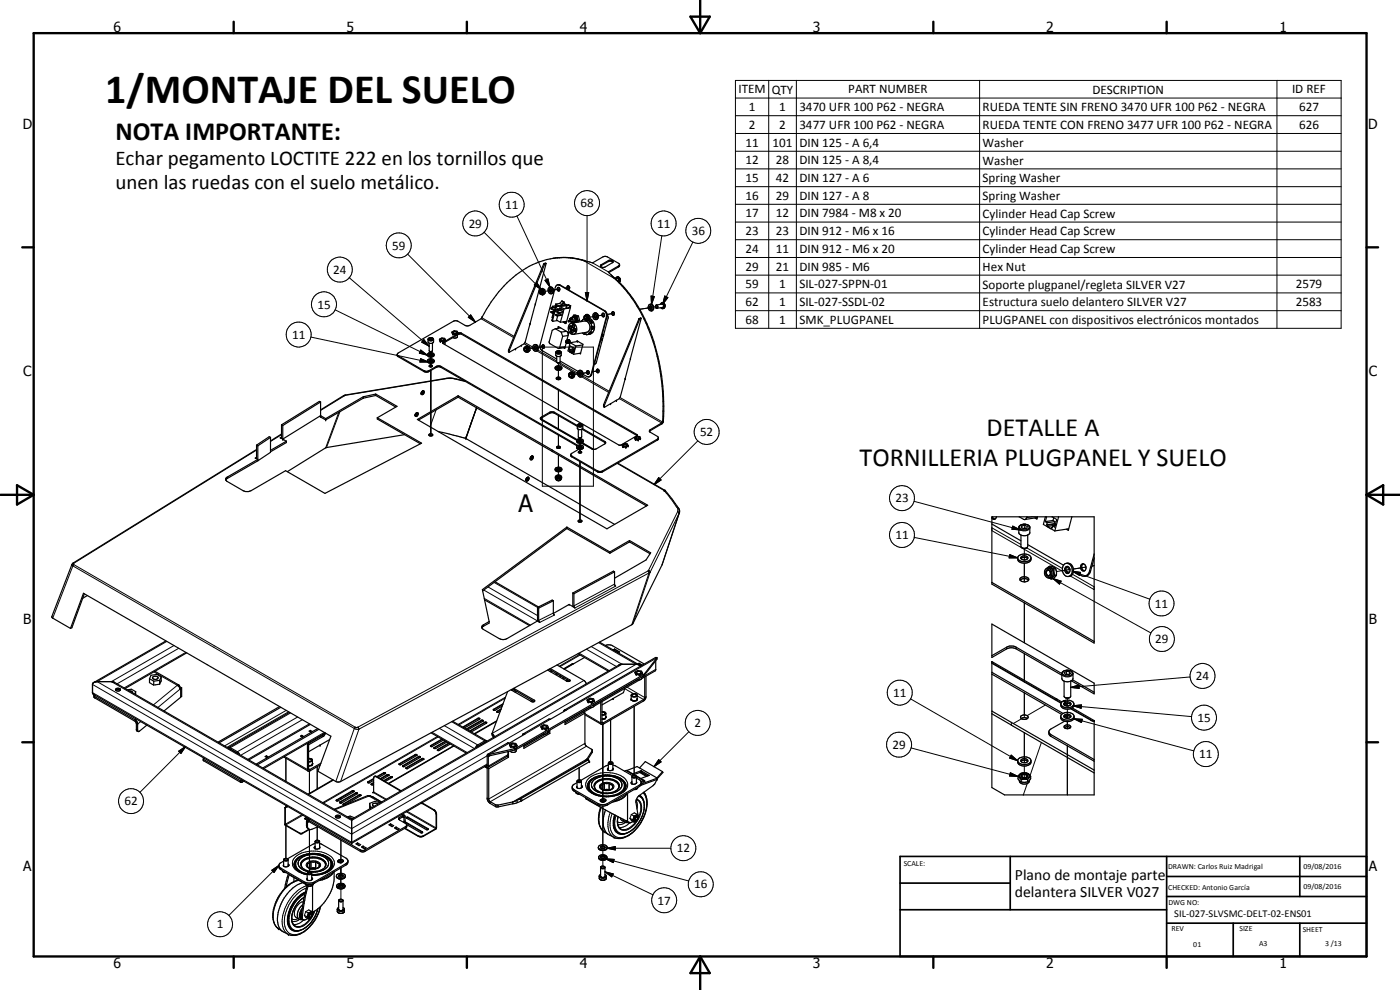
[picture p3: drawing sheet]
<svg xmlns="http://www.w3.org/2000/svg" width="420mm" height="297mm" viewBox="0 0 420 297" stroke-linecap="round" stroke-linejoin="round" font-family="sans-serif">
<defs><g id="words">
<text font-size="12.6" x="31.6" y="30.9">1/MONTAJE DEL SUELO</text>
<g font-size="7.9">
<text x="34.6" y="41.9">NOTA IMPORTANTE:</text>
<text x="296.1" y="130.9">DETALLE A</text>
<text x="258" y="139.9">TORNILLERIA PLUGPANEL Y SUELO</text>
</g>
<text font-size="7.2" x="155.6" y="153.5">A</text>
<g font-size="6.3">
<text x="34.6" y="49.6">Echar pegamento LOCTITE 222 en los tornillos que</text>
<text x="34.6" y="56.8">unen las ruedas con el suelo metálico.</text>
</g>
<g font-size="4.7">
<text x="304.6" y="263.9">Plano de montaje parte</text>
<text x="304.6" y="269.3">delantera SILVER V027</text>
</g>
<g font-size="4.2">
<text x="34" y="9.6">6</text>
<text x="104" y="9.6">5</text>
<text x="174" y="9.6">4</text>
<text x="244" y="9.6">3</text>
<text x="314" y="9.6">2</text>
<text x="384" y="9.6">1</text>
<text x="6.8" y="38.7">D</text>
<text x="410.6" y="38.7">D</text>
<text x="7" y="112.9">C</text>
<text x="410.8" y="112.9">C</text>
<text x="7" y="187.1">B</text>
<text x="410.8" y="187.1">B</text>
<text x="7" y="261.4">A</text>
<text x="410.8" y="261.4">A</text>
<text x="34" y="290.4">6</text>
<text x="104" y="290.4">5</text>
<text x="174" y="290.4">4</text>
<text x="244" y="290.4">3</text>
<text x="314" y="290.4">2</text>
<text x="384" y="290.4">1</text>
</g>
<g font-size="3.9">
<text x="221.6" y="28">ITEM</text>
<text x="231.6" y="28.1">QTY</text>
<text x="254.5" y="28">PART NUMBER</text>
<text x="327.9" y="28.1">DESCRIPTION</text>
<text x="387.8" y="28">ID REF</text>
<text x="224.7" y="33.4">1</text>
<text x="233.9" y="33.4">1</text>
<text x="239.9" y="33.4">3470 UFR 100 P62 - NEGRA</text>
<text x="294.9" y="33.4">RUEDA TENTE SIN FRENO 3470 UFR 100 P62 - NEGRA</text>
<text x="389.9" y="33.4">627</text>
<text x="224.7" y="38.7">2</text>
<text x="233.9" y="38.7">2</text>
<text x="239.9" y="38.7">3477 UFR 100 P62 - NEGRA</text>
<text x="294.9" y="38.7">RUEDA TENTE CON FRENO 3477 UFR 100 P62 - NEGRA</text>
<text x="389.9" y="38.7">626</text>
<text x="223.7" y="44">11</text>
<text x="231.8" y="44">101</text>
<text x="239.9" y="44">DIN 125 - A 6,4</text>
<text x="294.9" y="44.1">Washer</text>
<text x="223.7" y="49.3">12</text>
<text x="232.9" y="49.3">28</text>
<text x="239.9" y="49.3">DIN 125 - A 8,4</text>
<text x="294.9" y="49.4">Washer</text>
<text x="223.7" y="54.6">15</text>
<text x="223.7" y="59.9">16</text>
<text x="232.9" y="54.7">42</text>
<text x="232.9" y="59.9">29</text>
<text x="239.9" y="54.7">DIN 127 - A 6</text>
<text x="239.9" y="59.9">DIN 127 - A 8</text>
<text x="294.9" y="54.7">Spring Washer</text>
<text x="151.6" y="62.7">11</text>
<text x="174.2" y="62.2">68</text>
<text x="223.7" y="65.2">17</text>
<text x="232.9" y="65.2">12</text>
<text x="239.9" y="65.2">DIN 7984 - M8 x 20</text>
<text x="294.9" y="60">Spring Washer</text>
<text x="294.9" y="65.3">Cylinder Head Cap Screw</text>
<text x="140.7" y="68.4">29</text>
<text x="197.2" y="68.3">11</text>
<text x="207.6" y="70.5">36</text>
<text x="223.7" y="70.6">23</text>
<text x="232.9" y="70.6">23</text>
<text x="239.9" y="70.6">DIN 912 - M6 x 16</text>
<text x="294.9" y="70.7">Cylinder Head Cap Screw</text>
<text x="117.7" y="74.9">59</text>
<text x="223.7" y="75.9">24</text>
<text x="232.9" y="75.9">11</text>
<text x="239.9" y="75.9">DIN 912 - M6 x 20</text>
<text x="294.9" y="76">Cylinder Head Cap Screw</text>
<text x="100" y="82.2">24</text>
<text x="223.7" y="81.2">29</text>
<text x="232.9" y="81.2">21</text>
<text x="239.9" y="81.2">DIN 985 - M6</text>
<text x="294.9" y="81.2">Hex Nut</text>
<text x="223.7" y="86.5">59</text>
<text x="233.9" y="86.5">1</text>
<text x="239.9" y="86.5">SIL-027-SPPN-01</text>
<text x="294.9" y="86.7">Soporte plugpanel/regleta SILVER V27</text>
<text x="388.9" y="86.5">2579</text>
<text x="95.2" y="92.6">15</text>
<text x="223.7" y="91.8">62</text>
<text x="233.9" y="91.8">1</text>
<text x="239.9" y="91.8">SIL-027-SSDL-02</text>
<text x="294.9" y="91.9">Estructura suelo delantero SILVER V27</text>
<text x="388.9" y="91.8">2583</text>
<text x="87.7" y="101.7">11</text>
<text x="223.7" y="97.1">68</text>
<text x="233.9" y="97.1">1</text>
<text x="239.9" y="97.1">SMK_PLUGPANEL</text>
<text x="294.9" y="97.2">PLUGPANEL con dispositivos electrónicos montados</text>
<text x="210.1" y="130.9">52</text>
<text x="268.7" y="150.7">23</text>
<text x="268.7" y="161.8">11</text>
<text x="346.6" y="182.3">11</text>
<text x="346.7" y="193">29</text>
<text x="268" y="209.1">11</text>
<text x="358.9" y="204.1">24</text>
<text x="208.4" y="218.2">2</text>
<text x="359.4" y="216.6">15</text>
<text x="267.8" y="224.7">29</text>
<text x="359.9" y="227.5">11</text>
<text x="37.4" y="241.6">62</text>
<text x="203.1" y="255.8">12</text>
<text x="208.4" y="266.6">16</text>
<text x="197.3" y="271.4">17</text>
<text x="65.1" y="278.6">1</text>
</g>
<text font-size="3.1" x="352.4" y="275.2">SIL-027-SLVSMC-DELT-02-ENS01</text>
<g font-size="2.4">
<text x="271.2" y="259.7">SCALE:</text>
<text x="350.6" y="260.8">DRAWN: Carlos Ruiz Madrigal</text>
<text x="391.2" y="260.6">09/08/2016</text>
<text x="350.6" y="267.1">CHECKED: Antonio García</text>
<text x="391.2" y="266.7">09/08/2016</text>
<text x="350.6" y="271.4">DWG NO:</text>
<text x="351.6" y="279.3">REV</text>
<text x="372" y="279.4">SIZE</text>
<text x="391" y="279.6">SHEET</text>
<text x="358.1" y="284.1">01</text>
<text x="377.9" y="283.8">A3</text>
<text x="397.7" y="283.8">3 /13</text>
</g>
</g></defs>
<g fill="none" stroke="#000" stroke-width=".3">
<path d="M220.7 24.1h181.8v74.4h-181.8zM220.7 29.4h181.8M220.7 34.7h181.8M230.7 24.1v74.4M239 24.1v74.4M294 24.1v74.4M383.2 24.1v74.4M220.7 40h181.8M220.7 45.4h181.8M220.7 50.7h181.8M220.7 56h181.8M122.3 76.2l20.4 20.4"/>
<path d="M145.3 69.7l17.2 17.2M155.1 64.8l9.9 21.3M163.1 79.2l.3 .2M163.3 79.2l.2 .1M175.2 78.2l9.2 5.3M176.2 64.7v25.6M177.8 78.9l4.8 2.7M180.5 79.4v.3M182.6 78.2v.3M185.6 79.8v.3M198.6 70.7l-3.1 20.7M207.9 72.6l-9 18.7"/>
<path d="M220.7 61.3h181.8M220.7 66.6h181.8M220.7 71.9h181.8M220.7 77.3h181.8M100.6 93l27.7 13.6M104.8 83.3l24 20.6M137.7 99.9v.3M138.5 99.9v.3M140.5 95.2l.8-.7 1.4 2.1zM141.3 94.5l1.4 2.1-2.2-1.4zM144.4 95.6l9.7 5.7M144.6 95.3l9.7 5.6"/>
<path d="M161.1 84.8l1.4 2.1-2.2-1.4zM163.6 84.1l.9-.4 .5 2.4zM165.3 87.1h.3l-2 .3M165.5 92.5v.2M165.7 96l.2 .1M166.1 87l1.9-.3zM166.7 92.2l.2 .1M167 91.9l.2 .1M167.6 93.6l-.1 .3M168.1 93.8l-.1 .2M168.1 85.5l-.2 .1M168.6 90.4l.5 .3"/>
<path d="M169.1 96.7l.6 .3M170.3 86.4h-.6h.2M170.5 91.5l.6 .4M170.6 96.3v.1M170.7 96.4h.1M170.8 86.3l-.4 .1M170.8 96.5h.1M171 95.8h-.1M171.1 95.9h-.1M171.1 95.9v.1M175.7 87.8h1l-.5 2.5zM178.8 94.9l.2-.1-2 .4"/>
<path d="M179.6 94.7l1.8-.2zM181.6 93.3h-.2M182.1 95l-.1 .1M183.7 94.1l-1.5 .3 1.1-.3M184.3 94l-.5 .1M185.2 83.5a.61 .61 0 0 1 .4 1M185.3 83.1a.93 .93 0 0 1 .8 .6 .93 .93 0 0 1-.2 1M185.5 83.5h-.4M185.5 83.6l.2 .3-.1 .5M191.7 95.8l.2 .1M191.8 95.6l.3 .2M195.4 88.8l1 .2-.9 2.4z"/>
<path d="M195.7 92.2l-3.7 .6M197 92l-.8 .1M198.5 91.3l.3-.1 .3 .3 .1 .5-.2 .2M198.7 91.2l.2 .1M198.7 92.2h.3M198.7 90.8a.92 .92 0 0 1 .8 .8 .92 .92 0 0 1-.5 1M198.9 91.3l.2 .5-.1 .4M199 92.2h-.2M199.5 88.8l.9 .5-1.5 2zM220.7 82.5h181.8M220.7 87.9h181.8M220.7 93.2h181.8"/>
<path d="M93.3 101.1l35.3 7.5M103.1 118.7h.3M103.4 118.7l-7.2 4.4M103.6 118.5h.1M103.6 118.5l.1 .1M103.7 118.6l-.3 .1M119.5 106.7v.3M126.2 107.6l2.4 1h-2.6zM126.3 105l2 1.6-2.5-.6zM127.2 101.9l1.6 2-2.2-1.2zM127.3 111.3v.2M128.5 101.9a.96 .96 0 0 0 1.6 0"/>
<path d="M128.6 101.6a.79 .79 0 0 1 1.4 .3 .81 .81 0 0 1-.8 .3 .81 .81 0 0 1-.6-.6zM128.7 111.3v.2M129.3 105.5v1.2M129.3 107.2v1.3M129.3 109v1.1M129.3 111.2v19.2M129.3 106.5v.2M129.3 111.2v18.7M130.9 109.9v.3M132.4 109.9v.3M133 102.7v.3M134.1 113.5l.1 .1"/>
<path d="M134.2 113.6h1.8l3.7 .9M134.2 113.6l-30.5 5M152.6 105.1l.2 .1M157.3 103.1l2.6 1.5M157.5 102.8l2.4 1.3M160.4 104.4l.5 .4M160.7 104.4l.3-.1-2 .3M161.1 105.3l12.2 7.1M161.4 105l5.7 3.3M161.5 104.2l1.9-.3zM162.8 104.1h15.3v41.8h-15.3zM166.8 105.8a.94 .94 0 0 0 1.6 0"/>
<path d="M167.1 105.4a.77 .77 0 0 1 1.2 .4 .77 .77 0 0 1-.7 .3 .77 .77 0 0 1-.6-.6zM167.6 108.9v1.7M167.6 111.1v2.8M167.6 117.1v6M168 108.8l5.3 3.1M169.6 104l-1.6 .3M170.1 102.3l.2 .3-.1 .2M173.3 102.4h.1M173.9 112.2l.5 .3M174.1 112.1h.3l-2 .3M174.5 113l8.2 4.7M174.8 112.8l8 4.6"/>
<path d="M175 112l1.9-.3zM177.6 112.3h-.2M179.1 111.3l-1.4 .2 1-.1M179.7 111.3h-.5M180.6 100.7h.2M180.8 100.7l.2 .2M180.8 100.7l.2 .3M180.8 100.3l.4 .2M180.9 101.7h-.2M185.9 119.6l12.7 7.3v.3M186 119.3l13 7.3M77 137.2l-.4 .3"/>
<path d="M77 135l-54.8 34M84.5 131.1l-.4 .3M84.5 130.4l-3.3 2.1M97.7 125.6v.4M101.7 123.7l-4 10.7M102 123.5l-4 10.8M130.9 123l-1.8 5.1M140.1 130.8l-.3 .8M143 122.3l-3.3 9.2M162.2 125.7l10 5.8M162.5 125.1v.3M165 123.7v.3"/>
<path d="M165.7 135v.4M166.4 123.7v.3M167.6 124.7v4.2M167.6 130.6v3.6M167.6 136.5v4.6M171.6 136.8v.3M172.2 131.5v.1M172.2 131.5l.9 .5M173.3 127.7a.92 .92 0 0 0 .8 .5 .92 .92 0 0 0 .8-.5M173.4 127.5a.79 .79 0 0 1 .8-.3 .79 .79 0 0 1 .6 .6 .77 .77 0 0 1-.8 .3 .77 .77 0 0 1-.6-.6zM173.6 132.3l.4 .2M173.8 134v.2"/>
<path d="M174.1 131.4v1.1M174.1 133v1.4M174.1 134.9v1M174.1 138.5v17.8M174.7 132.9l3.3 1.9M181.1 121.6l.3 .1M181.1 121.5l.3 .1M181.4 132.4v.3M185.2 139l14.1 8.2M191.1 130.3v.3M195.2 128.9v.3M197.3 131.7v.3"/>
<path d="M209.5 132.2l-13.2 13.2M68.2 143.1v.5M167.6 141.5v1.8M179.4 141.3v.3M180.8 141.3v.3M197.7 143.3l.7 .7-2.1 1.4zM199.3 147.2h.1M199.3 147.2l4 5.2 .2 .5-.1 .6M199.3 147.2h.4M199.3 147.2h.3M203.4 153.5l-8.8 17.6M203.4 153.5l.4 .5"/>
<path d="M203.8 154l-5.1 15.5M203.9 153.9l-8.8 17.8M274.3 150.4l31.9 8.6M297.7 159.2l21.2 12.2M297.7 158.4l8.7 5M303.9 157.9l2.3 1.1-2.5-.2zM305.8 158.3l.4 .7M306.1 157.8a1.71 1.71 0 0 1 2.8 .5 1.73 1.73 0 0 1-2.9-.2zM309.1 158.3l-.5 .7-.7 .3h-.9l-.8-.3M309.7 155.1l-1.6 .2M21.6 169.4l.3 .4M21.9 169.8l84.4 48.8"/>
<path d="M21.9 169.8l-6.1 15.7M21.9 169h.3M22.2 169v.4M22.2 169.4l84.4 48.8M22.2 169.4l-.3 .4M145.2 177l16.1 9.3M145.3 179.5l13.9 8.1M146.5 176.1l14.8 8.6M148.3 174.8l13 7.4M184.4 175.3l-12.2 6.5M184.8 175.9l-12.3 6.5M194.5 171.3l-87.1 46.9"/>
<path d="M194.5 171.3l.3 .6M194.6 171.1l-.1 .2M194.6 171.1l.5 .6M194.8 171.9l-87.1 46.9M194.8 171.9l-5.2 15.6M195.1 171.7l-.3 .2M195.1 171.7l-5.2 15.4M274.4 161.2l31 6.2M303.1 166.4l2.3 1h-2.6zM307.4 164.6v3.4M307.4 169v5.6M308.1 164.4l10.7 6.2"/>
<path d="M316 173.6l2.5 .8-.5 .9zM316 173.6l29.4 16.3M319.9 171.2l1 .5M320.5 171l.6-.1-4.1 .6M321.3 172.8l7.1 4.1M321.8 171.4l2.5 .3-.3 1zM321.8 171.4l23.3 8.4M321.8 172.3l6.6 3.8M324.1 170.4l1.8-.3-3.8 .6M327.3 171.3h-.3M328.4 169.7l-.7 .1M50.1 192.4l-20.9 12.1 76.3 44.1 85.4-49.3-11.3-6.5"/>
<path d="M52.2 193.7l-18.8 10.8 72.1 41.7 81.2-46.9-9.3-5.3M53.6 194.5l-18.5 10.7M55.7 195.7l-18.5 10.7M145.1 187.5v.4M166.1 183.9l-4.4 2.2M166.4 184.5l-4.4 2.2M171.7 199.2v.1M173.8 196l9 5.2M173.9 196.4l-6.1 3.5M174.1 196.5l-6 3.5M176 194.8l9 5.2M197.2 197.4l-27.3 15.7"/>
<path d="M297.7 198.8l19 11M302.1 194.2v.5M305 194.2v.5M307.4 180.9v12M307.4 196.1v8.5M27.8 205.4l77.7 44.9 40.7-23.5 .3 .2 .4-.2M27.8 207.8l77.7 44.9 40.7-23.5M28.5 209v.4M40.9 218.9l.4 .1M40.9 215.8l-.3 .2M42.2 216.5l-.9 .8M45.8 205.4l.8 .1"/>
<path d="M46.2 201.6l7 4-7.2 5.9M48.4 204.3l-.2 .3M53.8 205.7l-.3 .2M54 206.8l-6.6 5.5M85.9 213.1l-18.5 10.7M86.6 213.6l-18.5 10.6M87.2 213.9l-18.1 10.4M89.3 215.1l-18.1 10.5M90.8 215.9l-18.5 10.7M92.9 217.2l-18.5 10.6M97.4 219.8l-18.6 10.6M106.3 218.6l1.4 .2"/>
<path d="M106.3 218.6l-5.5 15.9M106.6 218.2h.8M106.6 218.2l-.3 .4M107.4 218.2l.3 .6M107.7 218.8l-5.5 15.7M129.7 219.7l10.5 6.1M131.9 218.5l10.5 6.1M133.3 217.7l10.1 5.8M135.5 216.5l10 5.8M143.4 215.5v.1M144.5 216.1v.2M145.5 216.7v.1"/>
<path d="M148.2 212.8v.1M149.2 213.4v.1M151.6 209.5l-13.9 8M151.7 209.2l-14.2 8.1M154.4 206.7v.4M154.9 207.3l-.4 .3M155.1 207.5l-.4 .2M160.3 210.1v.4M164.8 219.3l-.4 .3M165 200.7v.3M165.2 215.8l-7.7 4.5M165.5 201.2l-.5 .3"/>
<path d="M165.8 201.3l-.5 .3M170.9 204v.3M175.2 204.2l-27.6 15.9M175.5 214.1l4.8 2.8 .4-.2 .3 .2v.4M177 212.3l-7.4 4.2M180.9 217.3v23.4M183.2 216v12.9M187.5 206.6l2.6 1.5M188.2 206.2l5.3 3.1 .4-.2M190.3 211.9v21.1M191.2 208.8l2 1.1v.4M191.3 204l-13.1 7.6"/>
<path d="M193.1 202.4v.5M193.4 202.2v.4M196.8 200.8l-4.2 2.4M206.7 219.5l-10.5 10.5M273.3 209.7l32.1 18.6M303.5 216.7v.9M306.6 215.6l-2.5 1.5M307.4 207.9v7.1M307.4 219.8v9.1M313.7 211.5l-5.4 3.2M316.7 209.8l1.8 1M316.7 209.8l-.1 .1"/>
<path d="M317.2 209.8h-.5M318.7 202.1l.1 .4a2.17 2.17 0 0 0 3.1 0l.1-.4M319.1 201.5a1.81 1.81 0 0 1 2.7 .5 1.62 1.62 0 0 1-1.5 .8 1.62 1.62 0 0 1-1.4-1zM319.4 211.4l.8 .4M319.9 214.8v.3M320.3 209.5v2.3M320.3 212.8v2.7M320.3 216.5v2.2M321.3 206.2l2.5-.7 .1 1zM321.5 212.6l6.6 3.8M322 211.8l2.6-.3-.1 1zM322 211.8l35.6 3.2"/>
<path d="M322.3 215.6l2.5 .2-.2 1zM322.3 215.6l36 9.7M357.2 203.1l-35.9 3.1M53.6 225.4l2.1-1.5-1.4 2.2zM55.7 223.9l-13.7 13.8M61.1 227.9v.4M69.1 224.7l-.1 .1M71.2 226h.1M72.2 234.3v.4M72.7 234.3v.4M85.4 226.9l6.9 4 .3-.2 .4 .2v.4M85.8 227.5v6.9"/>
<path d="M92.9 231.4v6.6M95.2 230v6.7M96.6 220.8l.4 .2M97.3 220.1l.2 .2M102.3 239.4v.4M105.7 237.3v.1M106.8 237.9v.1M107.8 238.5v.1M110.4 234.6v.1M111.5 235.2v.1M111.9 239.1v.1M112 237.8l3.7 2.1"/>
<path d="M112.1 237.6l3.9 2.2M113 233h-.2M115.1 231.9v.1M116.2 232.5v.1M117.2 233v.2M119.8 229.2v.1M120.9 229.7v.2M121.9 230.3v.2M124.6 226.4v.2M125.6 227v.1M126.6 227.6v.2M129.3 223.7v.1"/>
<path d="M130.3 224.3v.1M131.3 221l-34.5 19.8M131.3 224.9v.1M131.5 221.1l-34.4 19.9M143.4 223.9h.1M145.5 222.7l.1 .1M152.4 226.4l-5.9 3.5-.3-.2-.4 .2v.4M152.8 223l-5.9 3.4M154.5 224.6v.4M155 224.4v.4M156 239.8l.4 .6M156.5 239.6l.2 .6"/>
<path d="M163.1 220.3l-5.9 3.4M172.3 236.9v.5M172.8 237.6l.3 .5 .7 .2M173.8 230.3v4M175.5 223.1l-28.8 16.6-.5-.2M175.6 228.3l-20.6 11.9M176 223.9l-28.9 16.6v.6M176.1 227.8l-22.2 12.8M176.3 235.5v.4M176.3 235.5v.3M176.5 228l.3 .6M176.5 233.7a9 9 0 0 1 11.2 0 2.65 2.65 0 0 1-1.1 4.3 9.4 9.4 0 0 1-10.1-.8 2.34 2.34 0 0 1 0-3.5z"/>
<path d="M176.7 236a3.4 3.4 0 0 0 3 2.7M176.7 234.5l-.4 1M176.7 234.6l-.1 .3M176.8 235.3l-.1 1a2.25 2.25 0 0 0 1.2 1.7M177 234.2l-.3 .4M177.5 235.6l.3 .9M177.6 235l-.1 .6M177.7 233.7l-.7 .5M177.7 225.3v.5M177.8 233.9a2.35 2.35 0 0 0-1.1 3.2M177.8 236.5l.5 .5M178.1 233.5l-.4 .2"/>
<path d="M178.3 235.8a3.3 3.3 0 0 1 3.6-2.1 3.6 3.6 0 0 1 4 2.1M178.3 237l1.1 .7M178.4 233.9l-.8 1.1M178.5 233.2l-.8 .5M178.5 233.2l-.4 .2M178.8 236.9a1.77 1.77 0 0 1 1.3-2.7l1.3-.3h1.4a2.88 2.88 0 0 1 2.9 2.2l-.3 .8M178.8 233.7l-.4 .2M179.1 233.5l-.7 .4M179.4 237.7l2 .4 2.5-.2M179.4 237.7l2.5 .4M180 233.1l-.9 .4M180 233.1l-.5 .2"/>
<path d="M180 235.5a2.77 2.77 0 0 1 4.2 .3v.3a2.61 2.61 0 0 1-4.2 .2zM180 232.7l-1.5 .5M180.1 232.7l-1.6 .5M180.4 235.6v.9M180.4 239.9v.4M180.5 233l-.5 .1M180.5 233l2-.2 1.6 .3M180.5 239.8v.4M181.2 232.5l-1.2 .2M181.3 235.1v1.9M181.4 235v2M182 232.8l-1.5 .2"/>
<path d="M182.4 232.5l.6 .1M182.4 232.5l-2.3 .2M182.4 232.5l1.7 .2M182.5 230.5v.4M182.7 235v2M182.9 235.1v1.9M183.5 232.6l.6 .1M183.8 235.6v.9M183.9 237.9l-1 .2M184.1 233.1l.8 .3M184.1 232.7l1.1 .3M184.8 237.6l-.9 .3"/>
<path d="M184.9 233.4l1.3 1M185.2 233l1.9 1.2M185.6 237.2l-.8 .4M185.9 236.9l-.3 .3M186.2 234.4l.4 1.1M186.3 234.4l.4 1.1M186.4 233.9a2.35 2.35 0 0 1 1 3.2M186.6 236.1l-1 1.1M186.6 235.5l-.1 .6M186.7 235.5l-.1 .6M187.1 234.2l.7 1 .1 .7M187.4 236a3.3 3.3 0 0 1-3 2.7"/>
<path d="M187.4 235.3a2.29 2.29 0 0 1-1.1 2.7M187.9 231.2l2.5 1.5M188 231.2l2.5 1.5M188 238.3a5.2 5.2 0 0 1-4.3 2.4M189.6 234.6v.3M190.9 232.9l2.2 1.3-2.1-1.2M191 239.8a2.45 2.45 0 0 1 1.6 3.1 7.4 7.4 0 0 1-5.1 6.2 2.12 2.12 0 0 1-2.3-2.6l.3-1.5M191.4 236.3l-.2 .3-.8 .3M191.7 238.8a3.6 3.6 0 0 1 1.5 4.5 9 9 0 0 1-5.8 6.8 2.68 2.68 0 0 1-2.9-3.3l.4-2.1M191.8 238.7l.2 .1M191.8 235.6v.4M191.9 231.8l2.1 1.2"/>
<path d="M192.2 231.7l2 1.2M192.4 231.3v.3M192.5 231.3v.3M193 237.9a6.7 6.7 0 0 1 .2 7.1 10.2 10.2 0 0 1-6.7 6.3 3.5 3.5 0 0 1-3.4-4.2l.6-3M194.8 232.6v.1M197.7 227.9l.7 .7-2.2 1.4zM273.4 224.4l32.1 8.6M303.2 231.9l2.3 1.1-2.5-.2zM303.5 226.6l1.9 1.7-2.4-.8zM307.4 229.8v3.5M308.3 235.1l-1.2 3.4M312.5 222.8l-3.4 9.9"/>
<path d="M315.4 220.4v.5M320.3 223.8v14.7M83.7 259.7l-15 15M85.5 242.4h.1M85.8 241.7v.4M85.8 247.7v10.2M88.3 258.7l-.1 .7M88.7 259.5a3.3 3.3 0 0 0 3 2.8M88.7 258.9a2.29 2.29 0 0 0 1.2 2.6M89 257.8l-.7 .9M89.5 259.3l.1 .3M89.5 258.7v.6"/>
<path d="M89.6 259.6l.6 .8 1 .7M89.6 259.6a3.7 3.7 0 0 0 3 1.9M89.6 258.4l-.1 .3M89.7 257.4a2.51 2.51 0 0 0-1 3.2M89.8 258.1l-.2 .3M90 250v.1M90 257.8l-.4 .6M90.2 259.4a3.8 3.8 0 0 1 4.6-2.1 3 3 0 0 1 3 2.1M90.5 256.8l-1.5 1M90.6 257.3l-.6 .5M90.6 244.4l-5.1 2.9M90.7 250v.1"/>
<path d="M90.9 244.6l-5.1 3.1M91.5 256.4l-1.5 .6-1 .8M91.6 245.5v.1M91.7 256.7l-1.8 1.1M91.7 256.8l-1.2 .5M92 247.7l.3 .3M92.2 258.9a2.94 2.94 0 0 1 4 .5 1.82 1.82 0 0 1-2.4 1.4 1.43 1.43 0 0 1-1.8-1.7zM92.2 256.6l1.5-.2 2.1 .2M92.2 256.6l-.5 .2M92.3 259.1v1M92.6 256.2l-1.6 .4M92.6 256.2l-1.1 .2"/>
<path d="M92.6 256.2h2.9M92.7 246.5l-.4 .3M92.9 248.9v13M93.2 245.9l-.5 .2M93.2 258.6v2M93.4 258.6v2M94.5 254v.4M94.7 258.6v2M94.8 258.6v2M95.2 248.2v4.2M95.5 256.2l2.6 .8M95.5 256.2l2.5 .8"/>
<path d="M95.8 259.1v1M95.8 256.6l1.3 .4M97.1 257l1 .7 .5 .9M97.1 257l1 .8 .5 .8M98 257l.8 .5M98.1 257l.7 .5M98.3 257.4a2.28 2.28 0 0 1 1.1 3.2M98.4 259.8l-1 1.1M98.6 258.6v.3M98.6 258.9l-.2 .9M98.6 258.9l-.1 .9M98.8 257.5l.8 .9 .3 1"/>
<path d="M99.3 258.9a2.19 2.19 0 0 1-1.1 2.6M99.4 259.5a3.5 3.5 0 0 1-3 2.8M101 240v.2M101.6 258.1v.4M101.8 258v.4M102 240.6v.1M102.3 258.8h.1M102.3 240.6v.4M102.3 252.1v6.7M103.1 241.2v.1M103.8 259.1v.4M108.2 255v.4"/>
<path d="M109.5 255v.4M110.9 242.2l.1 .3M114.2 240.8l-3.5-2-10.2 4.2M119.9 245.2v.4M120.4 244.4l.5 .3v.4l.3 .2 .4-.2M121.6 246.3l-.4 .2M121.8 247.9v.4M122 243.6l8.8 5.2M122.2 243.4l8.8 4.9M122.5 245.2v.2M125.5 250.8v.2M126.8 249.6v.1"/>
<path d="M127 250.8v.2M128.4 248.6v.2M130.3 243l-.1 .1M131 244.2l-.1 .1M148.7 241.4v.6M149.5 241.6v.5M179.5 241.1v.4M180.4 242.3a6.8 6.8 0 0 0 .6 7l.3 .3M180.9 241.9v12.7M180.9 255.2v2.4M180.9 258.1v2M181.8 257.7l2.5 .2-.2 .9z"/>
<path d="M181.8 257.7l24.9 6.6M182.1 254.5l2.5-.5v1zM182.1 254.5h19.2M182.3 241.1v.4M183.2 243.8a6.5 6.5 0 0 0 .5 7l.6 .4M184.6 244.6a4.7 4.7 0 0 0 1 5.3M186.1 245.4l.5 .8M187.2 246.5l-.9 .3-1-.3M187.7 246.8l-1.1 .5-1.2 .1M188.9 246.9a3.9 3.9 0 0 1-3.1 1.4M190.4 243.9l-.9 .5-.5 1.1 .5 .7M190.6 244.8l.5-.2a1 1 0 0 1 .4 1 1 1 0 0 1-.7 .8 .52 .52 0 0 1-.7-.1 .52 .52 0 0 1 0-.7z"/>
<path d="M190.9 240.1l.4 1.4-.1 1.2M191 246.3a4.7 4.7 0 0 1-4.4 2.5l-.3-.1M191.3 240a3.4 3.4 0 0 1 .7 4.4l-.5 .9M81.6 261.1l2.1-1.4-1.5 2.1zM84.3 260.5v.4M84.7 261.2l.3 .3 .8 .2M89.4 275.6l-.9 .3-.9-.2M89.7 264.2a11.5 11.5 0 0 0-7.6 9.4 4.9 4.9 0 0 0 1.5 5M89.9 275.8l-1 .6-1.2 .1M90.4 274.9l.3 .2M90.8 260.4a1.64 1.64 0 0 1 1.3-2.6 4.4 4.4 0 0 1 5.5 1.3l.1 .5-.3 .8M91 270.9l.3 .2"/>
<path d="M91 270.6a3.6 3.6 0 0 0-2.5 4.4l.4 .3M91.1 276.1l-.3 .3a3.6 3.6 0 0 1-2.7 1M91.2 269.3l.1 .1M91.3 269.2a7.6 7.6 0 0 0-3.6 7.7 2.14 2.14 0 0 0 3.3 .9 7.8 7.8 0 0 0 3.5-4.5M91.5 268.2a9.2 9.2 0 0 0-4.6 9.3 2.54 2.54 0 0 0 4.2 1.2 9.5 9.5 0 0 0 4.2-5.9M91.5 264.7v.3M91.6 268a9.3 9.3 0 0 0-4.9 9.6l.6 1 .5 .4M91.8 265.2a1.21 1.21 0 0 0 2.1 0M91.9 266.4a11.1 11.1 0 0 0-6.3 12 3.2 3.2 0 0 0 5.1 1.4 12.6 12.6 0 0 0 5.4-7.7M92.1 261.4l.5 .1M92.1 265.7a11.8 11.8 0 0 0-7.2 12.3l.5 1.3 1.2 1.1M92.2 262.5a5 5 0 0 1-4.4-3.2 3.7 3.7 0 0 1 3.2-3.5 8.6 8.6 0 0 1 8.9 1.8 2.8 2.8 0 0 1-1.8 4.2l-2.1 .7-2.5 .1"/>
<path d="M92.7 274.1a.58 .58 0 0 1 .6-.5 .58 .58 0 0 1 .5 .6 1.15 1.15 0 0 1-1.4 1.3v-.8zM92.7 273l-.9 .5-.5 1.2 .5 .6M93.2 275.4a4.2 4.2 0 0 1-4.7 2.4M94.2 273.5l-.4 .9M94.3 264.7v.3M95.7 261.5l-1.6 .2M95.7 261.5l-1.1 .2-2-.2M96.6 261.2l-.9 .3M97.4 260.9l-.8 .3M98 260.3l-.3 .3M100 261.8a5.8 5.8 0 0 1-4.3 2.4M101.2 273.4a1.21 1.21 0 0 0 2.2 0"/>
<path d="M101.6 272.8l.1 .2M101.6 272.8l.1 .1M101.7 272.9l.1 .1M101.8 273l.9 .1M102.3 260.4v2.8M102.3 263.8v2.1M102.3 263.8v2.3M102.3 266.7v3.4M102.9 273l-.2 .1M102.9 272.8v.2M102.9 272.8v.1M102.9 272.9v.1"/>
<path d="M179.8 263.4a1.21 1.21 0 0 0 2.2 0M180.2 262.8l.1 .3M180.2 262.9l.1 .1M180.3 263.1l.5 .2M181.6 261.6l2.5 .6-.5 .9zM181.6 262.8a.73 .73 0 0 1-1.3 .2M181.6 263l-.6 .3M181.6 261.6l14.3 6.9"/>
<circle cx="119.7" cy="73.6" r="3.8"/>
<circle cx="142.6" cy="67" r="3.8"/>
<circle cx="153.6" cy="61.4" r="3.7"/>
<circle cx="176.2" cy="60.9" r="3.8"/>
<circle cx="199.2" cy="67.1" r="3.8"/>
<circle cx="209.5" cy="69.2" r="3.8"/>
<circle cx="97.2" cy="91.3" r="3.8"/>
<circle cx="102" cy="80.9" r="3.7"/>
<circle cx="89.7" cy="100.4" r="3.8"/>
<circle cx="212.1" cy="129.6" r="3.8"/>
<circle cx="270.7" cy="149.5" r="3.7"/>
<circle cx="270.7" cy="160.5" r="3.7"/>
<circle cx="348.6" cy="181.1" r="3.8"/>
<circle cx="348.7" cy="191.7" r="3.8"/>
<circle cx="209.4" cy="216.9" r="3.8"/>
<circle cx="270" cy="207.8" r="3.7"/>
<circle cx="360.9" cy="202.8" r="3.7"/>
<circle cx="361.4" cy="215.3" r="3.8"/>
<circle cx="269.8" cy="223.4" r="3.7"/>
<circle cx="361.9" cy="226.3" r="3.7"/>
<circle cx="39.3" cy="240.4" r="3.7"/>
<circle cx="205.1" cy="254.5" r="3.7"/>
<circle cx="66" cy="277.3" r="3.7"/>
<circle cx="199.3" cy="270.1" r="3.7"/>
<circle cx="210.3" cy="265.3" r="3.7"/>
</g>
<g fill="none" stroke="#000" stroke-width=".35">
<path d="M163.9 79l-.3-.1-.5 .3-10.5 25.8v.6l.2 .1M163.9 79l-.5 .4-10.5 25.8M163.9 79l-3.2 12.2M167.3 77.3l-1.4 .2M167.3 77.3h.6M167.3 77.3a26.7 26.7 0 0 0-17.6 10.2l-2.3 3.1-3 5-3.4 2-.6 .2-.7-.1-2.4-1.4h-1.1l-16.7 9.6-.3 .8 8.3 4.9h1l2.8-1.5 1.1 .1 40.8 23.6M167.8 77.3h3M169 77.3h-1.7M169.6 77.3l2.3 .1 3.5 .7M171.2 77.4l6.6 1.5 3.3-1.9h1l3.8 2.2-.1 .5-3.2 1.9 1.8 1.9M175.4 78.1l.4 .3M175.4 78.1l-.2 .1"/>
<path d="M180.3 79.5l2.3-1.3a.85 .85 0 0 1 1.4 .5l-2.7 1.5-1-.2zM184 78.7l-.8-.4-.5 .1-2.5 1.5M186 79.4l-.3 .6-3 1.8M136.1 99.6h.8a.43 .43 0 0 1-.3 .5 .43 .43 0 0 1-.5-.2zM137.4 99.9l-.5 .3M137.4 99.9v.1M137.4 100l-.5 .2M137.4 99.9l-.2-.5a1.19 1.19 0 0 0-1.5 .2l.1 .5M137.4 99.9h.1M159.1 97.1l-1.5 5.5-.3 .6-4.5 2.5M160.7 91.1l-1.6 6.1M162.4 88.3l.4 .2"/>
<path d="M162.5 86.6l-.3 .3a.73 .73 0 0 1 .9 .7 .73 .73 0 0 1-1 .6l-.3-.7 .1-.4a.68 .68 0 0 1 .9 .2 .68 .68 0 0 1-.1 .9l-.2 .1M162.5 86.6l.7 .4M162.5 86.6l.3-.1 .7 .5M162.6 87.5v-.2a.33 .33 0 0 0-.5 0 .33 .33 0 0 0 0 .5l.3 .2 .2-.1M162.6 87.5l.1 .1M162.7 87.5l-.3 .6-.4-.3a.4 .4 0 0 1 .2-.7 .4 .4 0 0 1 .5 .4v.3M163.2 87l.2 .9M163.4 87.9l-.6 .6M163.5 87l.1 .9M163.5 87h-.3M163.6 87.9l-.8 .6M163.6 87.9h-.2"/>
<path d="M165.2 86.1a.95 .95 0 0 1 .8 1.1 .95 .95 0 0 1-1.1 .8 .98 .98 0 0 1-.4-1.3 .98 .98 0 0 1 1.3-.4 1.06 1.06 0 0 1 .4 1 1.06 1.06 0 0 1-.8 .8M165.3 86.6a.57 .57 0 0 0-.3 .6 .57 .57 0 0 0 .4 .4M165.3 86.6l-.3 .1-.2 .5 .6 .4M165.3 86.6a.57 .57 0 0 1 .3 .5 .57 .57 0 0 1-.2 .5M165.4 93.6l.3 .2M165.4 92.3v.4l1 .6-.8 2.8 .4 .3 1.3-.2M165.4 92.3v.1M165.7 93.9l.2 .1M165.7 93.8v.1M165.7 93.8l.2 .1M165.8 92l.3 .2M165.9 96.3v.1"/>
<path d="M165.9 93.9v.1M166 93.9l-.2 1.4M166 92.2l-.6 .1M166.1 92.3h.2M166.1 92.2h.3M166.1 92.2v.1M166.2 93.9l-.3 .1M166.2 93.1v.3M166.3 93.8l-.4 .1M166.4 93.4l-1 .1 .3 .4M166.4 92.2l-.1 .1M166.7 98.6l-1 .5-.9 3.5 .2 .5 2.7 1.5"/>
<path d="M166.7 98.6l1.7 1.1M166.7 92.3h-.4M166.7 93.1l1 .6 1.3-.1M166.7 92.2h-.3M166.8 91.2l.9 .5M166.8 91.2l-.2 .6M166.8 94.4l.3 .3M166.8 94.4l.3 .2M166.8 94.4l1.1-.3 .5 .4M167.1 94.7l.2 .1M167.1 94.6l.2 .1M167.1 94.6v.1"/>
<path d="M167.2 91.8l-1.4 .1 .3 .4M167.2 92.8l.3 .2M167.3 94.7v.1M167.3 93l-.6 .1M167.4 94.7l-.4 1.4 1.2 .6M167.4 98.5l.1-.5 3.2 1.8-.6 2.3M167.5 93.1h.2M167.5 93h.3M167.5 93v.1M167.6 86.2a.62 .62 0 0 0 .2 1.1M167.6 85.4l-.2 .1M167.6 93.9l-.1 .3"/>
<path d="M167.6 93.9h1.4l-.8 2.8M167.6 93.9l-1-.6-.7 3M167.7 98l-.1 .5M167.8 85.4l13.8 7.9a1.56 1.56 0 0 1 .5 1.7l-4.5 17.3-.4 .6-.5 .2M167.8 85.5l13.6 7.8 .6 1v.8l-4.6 17.2-.3 .6-.4 .2M167.8 85.5a.87 .87 0 0 0-1.1 .7l-4.6 17.3a1.53 1.53 0 0 0 .6 1.7l4.4 2.5M167.8 93l-.1 .1M167.9 91.1l-1.1 .1M167.9 91.1l.6 .3M168.1 92l1.2 .7M168.1 92l-.1 .6M168.1 93.1l.9 .5"/>
<path d="M168.3 98.4l-1.6 .2M168.4 99.7l.5 1.2M168.4 94.5l-1.1 .3M168.4 94.5l-1.1 .2M168.9 92.8l-.6-.3-1.1 .2 .3 .4M168.9 92.8l-1.2 .3M168.9 92.8l-1.1 .2M169 91.1l.7 .3M169 96.6l.7 .4M169.1 90.9l1.2 .7M169.3 92.7l-.3 .9M169.3 90.7l-.6-.4-.8 .8"/>
<path d="M169.3 90.7l-.8 .7M169.8 96.4l.2 .2M170 91.4l-3 .5-.6 1.1-1-.6M170 99.4l-1.6 .3M170.1 96.4l-.6 .1 .3 .6-.4-.6-1.2 .2M170.1 91.7h.1M170.1 91.7l-2 .3M170.1 91.5v.2M170.1 91.5l-3 .5-.4 1.1M170.3 85.9l.3-.1 .3 .2a.49 .49 0 0 1 0 .7 .49 .49 0 0 1-.7 0 .49 .49 0 0 1 0-.7zM170.3 99.5l.2 1M170.5 92.5l-1.2 .2"/>
<path d="M170.6 85.8l-.2 .6 .3 .4M170.9 95.8h.1M170.9 98a.46 .46 0 0 1 .7 .2 .46 .46 0 0 1-.4 .6l-.3-.3zM170.9 95.8h.9M171 95.8l.1 .2 .7-.2M171 95.8h-.1M171 95.7l.6-.1 .2 .2M171 95.9v.3M171 97.3a1.43 1.43 0 0 1 1.6 .1 1.43 1.43 0 0 1 .5 1.6 1.25 1.25 0 0 1-1.3 1.3 1.25 1.25 0 0 1-1.2-1.4v-.9zM171 92l.2 .1-1.2 4.6-.4-.2M171.1 96.4l.5 .3M171.3 97.8l-.2 .5 .3 .5"/>
<path d="M171.3 91.8l-.7 .7 .5-.1-.2-.2M171.3 91.8l-.8 .7M171.3 91.8l-.8-.4-.7 .8 .7 .3M171.4 95.4a.68 .68 0 0 1 .6 .6 .68 .68 0 0 1-.4 .7M171.4 95.4l-.4 .3M171.4 95.4l.6-.2a.7 .7 0 0 1 .6 .6 .7 .7 0 0 1-.4 .8l-.6 .1M171.4 96.4h-.7M171.4 96.4l-.2-.3-.6 .1 .1 .2M171.5 96.9l4-.6a1.79 1.79 0 0 1 1.6 1.5 1.79 1.79 0 0 1-1 1.9l-4 .6M171.7 98.9l-.2 .5 .3 .5M171.8 96.6l.1 .2M171.9 96.7v.1"/>
<path d="M171.9 96.8l.2 .1M171.9 96.8h.2M171.9 95a.88 .88 0 0 1 1.1 .8 .88 .88 0 0 1-.8 1M172 95a.94 .94 0 0 1 .7 .8 .94 .94 0 0 1-.5 1M172 95l-.4 .3M172 97.4a.56 .56 0 0 0 .2 .9M172.1 96.8l.1 .1M172.2 94.6l.9 .3M172.2 94.6l-.4 .5M172.2 94.6l.4-.1 1 .3M172.2 96.8h-.1M172.4 94.9a1.09 1.09 0 0 1 .9 .7 1.09 1.09 0 0 1-.4 1.2"/>
<path d="M172.4 94.9a1.15 1.15 0 0 1 .4 1.9M172.4 94.9h-.2M172.4 94.9l-.5 .2M172.5 98.5a.47 .47 0 0 0-.5 .6 .47 .47 0 0 0 .6 .3M172.5 98.5l-.2 .5 .3 .4M172.5 98.5l.3 .5-.2 .4M173.1 94.9l.4 1.3M173.5 96.2l-.3 .5M173.6 94.8l.3 1.3M173.6 94.8l-.5 .1M173.9 96.1l-.3 .5M173.9 96.1l-.4 .1"/>
<path d="M174.4 96.4l-.1 .1M174.6 96.3l-.2 .1M174.8 99.9l.5 .4M175.3 95.7l-.1-.5a.54 .54 0 0 1 .4-.6 .54 .54 0 0 1 .7 .4v.7l-.5 .4M175.3 95.7l-.7 .6M175.3 95.7l.5 .4M175.8 96.1l.4 .2M175.9 94.4l-.3 .2a.75 .75 0 0 1 .9 .6 .75 .75 0 0 1-.6 .9M175.9 95a.4 .4 0 0 0-.4 .3 .4 .4 0 0 0 .2 .5l.4-.2v-.5M175.9 94.4l.7 .3M175.9 95l.2 .1M175.9 94.4l1 .3"/>
<path d="M176 95h-.5l-.1 .5 .3 .3 .4-.3v-.5M176.6 94.7l.2 1M176.7 96.1l.2 .2M176.7 96.1l-.5 .2M176.8 95.7l-.6 .6M176.8 95.7h.2M176.8 96.4l.5 .5M176.9 96.3l-.1 .1M176.9 94.7l.1 1M176.9 94.7h-.3M177 95.6a2.52 2.52 0 0 1 1.4 2.7 2.52 2.52 0 0 1-2.2 2.1M177 95.7l-.3 .4"/>
<path d="M177.1 99.9l.1 .2M177.1 99.9l-.5 .1M177.2 99.7l-.1-.1-.5 .4M177.2 99.7l.5-.1-.5 .5M177.3 96.4l.4 .5M177.3 96.4h-.5M177.3 96.9l.3 1.1M177.4 96.2l.4 .7h-.5M177.4 96.2l-.1 .2M177.4 96.2l-.5 .1M177.4 98.8h.1M177.4 99.7l-.3 .2"/>
<path d="M177.5 98.8l-.3 .9M177.6 98l-.2 .8M177.6 98l.4-.1v.8M177.9 98.7h.1M177.9 98.7l-.5 .1M177.9 97.9v.8M178 98.7l-.5 .1M178.1 94.1a.92 .92 0 0 1 1.5 .7 .92 .92 0 0 1-1.4 .9l-.3-.7zM178.5 93.9h.3M178.6 94.4l-.1 .7 .3 .3M178.8 93.9a1.1 1.1 0 0 1 .1 2M180.8 94h.4l.2 .3-.2 .7a.59 .59 0 0 1-.5-.3 .59 .59 0 0 1 .1-.7z"/>
<path d="M181 94l-.2 .5 .4 .5M182.2 94.5l.3 .9-3.5 13.2-.3 .5-.3 .1M183.4 82.5l1.2 1M183.7 93.6l.2-.1 .4 .3-.1 .7a.53 .53 0 0 1-.6-.2 .53 .53 0 0 1 .1-.7zM184 93.5a.63 .63 0 0 0 .2 1.1M184.4 83.5a42 42 0 0 1 12.1 20.5 66.4 66.4 0 0 1 2.4 22.4M184.6 83.5h-.2M184.6 83.5a43.4 43.4 0 0 1 12.8 23.4 66 66 0 0 1 1.7 19.4M185.2 83.1a.93 .93 0 0 1 .9 .6 .93 .93 0 0 1-.2 1M185.2 83.1l-.5 .5 .5-.1M185.4 83.1l.5 .6-.1 .9M192.4 95.5l-.2-.1-.5 .3-10.6 25.8v.5l.3 .2"/>
<path d="M192.4 95.5l-.5 .4-10.5 25.7v.6M192.4 95.5l-3.2 12.2M194.8 91.5a.94 .94 0 0 1 1.4 .6 .94 .94 0 0 1-1.1 1.1 1.2 1.2 0 0 1-.3-1.7zM195.1 91.8a.49 .49 0 0 1 .6 .4 .49 .49 0 0 1-.5 .6l-.3-.4zM195.1 91.3a1.04 1.04 0 0 1 .9 .8 1.04 1.04 0 0 1-.5 1.2M195.3 91.7l-.2 .6 .3 .5M196.8 92.1v.2M196.8 91.7l.2-.1 .3 .4-.2 .4-.3-.1M196.8 91.7l-.1 .4M196.8 91.7v.5l.3 .3M197 91.5l-.2 .2M197 91.5l.4 .4v.5l-.3 .1"/>
<path d="M198.7 90.8a.83 .83 0 0 1 .9 1 .83 .83 0 0 1-1.3 .5M198.7 90.8a.92 .92 0 0 1 .7 .8 .92 .92 0 0 1-.5 1M198.7 90.8l-.5 .5M198.7 91.2l-1.7 .3M198.8 92.2l-1.7 .3M109 119.5l-11.3 6.5M109 119v.5M109 119l-11.3 6.6M112.8 118.2l-3.8 .8M112.8 118.2l6.4 3.7-6 3.4M112.8 118.7l6 3.4M112.8 118.2v.5"/>
<path d="M112.8 118.7l-3.8 .8M119.2 106.4l8.5 5 1-.1 2.4-1.4h1.3l41 23.7M126.4 118.2l.1 .1M126.5 118.3l.1 .1-.2-.6a.48 .48 0 0 1 .4-.5 .48 .48 0 0 1 .5 .3l-.3 .7h-.5M126.8 117.7h.3l-.3 .5zM126.9 117.9l-.1 .1M126.9 117.6v.4M127 117.6l-.1 .3M127 117.3l-.4 .3-.1 .7M127.2 117.4l-.6 .1-.2 .5M128.3 108.2a1.07 1.07 0 0 0 1 .6 1.07 1.07 0 0 0 .9-.7 1.26 1.26 0 0 0-1.9 0 .99 .99 0 0 0 1.6 .8l.4-.7M128.3 106.4a1.16 1.16 0 0 0 1.9 0"/>
<path d="M128.5 101.6l.6-.3a.78 .78 0 0 1 1 .6v.7a1.01 1.01 0 0 1-1.6 .1zM128.7 105.9v.1M128.7 105.9l1-.1 .4 .2a.86 .86 0 0 1-.3 1.1 .86 .86 0 0 1-1.1 0l-.4-.4v-.4l.4-.4 .3 .2M128.7 105.9l.4 .2M128.8 106.5l.3 .2 .7-.2M128.8 109.9l.3 .2 .6-.2M128.8 103l.1 2.4M128.8 109.9l.3-.4h.3l.3 .1v.3M128.8 108.3l.5-.2 .5 .2M128.9 109.9l.3-.1 .5 .1M128.9 106.3h.1M128.9 105.4l.2 .1"/>
<path d="M128.9 106.3l-.1 .2M128.9 106.3l.9 .2M128.9 105.4h.8M129 106.1l-.1 .2M129 106.1l-.2 .4M129.1 106.1l-.1 .1M129.1 106.1h.5l.2 .4M129.1 101.5l-.3 .2 .2 .3M129.1 101.5h.5M129.1 101.9h.1M129.1 101.5v.4M129.1 101.9l-.1 .1"/>
<path d="M129.5 105.5h-.3M129.6 101.5v.4l-.6 .1M129.6 101.5l.1 .3-.2 .2M129.8 108.3v-.1a.6 .6 0 0 0-1 0v.2M129.8 108.3l-.4 .2-.6-.1M129.8 103v2.2l-.2 .3M132.1 102.3l.1 .1M132.2 102.4h.8M132.2 102.4h.7M132.2 102.4l.7 .1M132.3 101.9l.7-.3 .3 .3-.6 .3zM132.9 103l4.8-2.8h.8l52.7 30.5"/>
<path d="M132.9 103v-.3l4.8-2.8h.8l52.6 30.4 .1 .4M132.9 103l52.8 30.5h.7l4.8-2.8M132.9 102.4v.1M132.9 102.5h.1M133.1 102.4l-.1 .1M133.1 102.4h-.2M133.1 102.4h.1M133.6 102.7l-.1 .7M133.6 102.1l-.1-.5a1.24 1.24 0 0 0-1.6 .1l.2 .6M133.6 102.1l-.5 .3M133.6 102.1v.1M135.8 100.1l.2 .1"/>
<path d="M135.8 100.1h.1M135.9 100.2h.1M135.9 100.2l.9 .1M136 100.2l.7 .1M136.7 100.3h.1M136.8 100.3h.1M136.9 100.2l-.2 .1M137.3 100.5v.5a.89 .89 0 0 1-1.3 .3M137.5 119.2l56.5 32.6M137.5 119.2l-11.9 6.8M137.5 118.7v.5M139.4 114.3l-3.5-.8h-1.5l-30.8 5-7.4 4.5"/>
<path d="M152.8 105.2v.5M152.9 105.2h-.1M157.4 104.5l.3-.2a.47 .47 0 0 1 .4 .5 .47 .47 0 0 1-.5 .4zM157.5 104.6h.5l-.1 .6-.4-.2zM157.9 103.8l.7 .4M157.9 103.8l-.3 .3a.75 .75 0 0 1 .9 .6 .75 .75 0 0 1-.7 .9l.4 .1M157.9 103.8l1 .4M158.6 104.2l.1 1M158.7 105.2h.3M158.7 105.2l-.5 .5M158.9 104.2l.1 1M158.9 104.2h-.3"/>
<path d="M159 105.2l-.8 .5M160.6 103.8l-.2 .6 .4 .5M160.7 103.4a1.07 1.07 0 0 1 .7 1 1.07 1.07 0 0 1-.7 1 .96 .96 0 0 1-.8-1.2 .96 .96 0 0 1 1.3-.7 1.06 1.06 0 0 1-.4 1.9M163 103.5l-.2 .4 .4 .6M163.1 103.5a.53 .53 0 0 0-.5 .6 .53 .53 0 0 0 .6 .4M163.1 103.5l.3 .3-.2 .7M166.6 110.3a1.02 1.02 0 0 0 1 .8 1.02 1.02 0 0 0 1-.7M166.7 110a1.15 1.15 0 0 1 1.9 .5 1.12 1.12 0 0 1-1.9-.3zM166.8 105.6l.5-.3 1 .2 .1 1.1a1.12 1.12 0 0 1-1.6 0zM167 113.4a.77 .77 0 0 1 1.3 .2 .73 .73 0 0 1-.7 .3 .73 .73 0 0 1-.6-.5zM167 113.7a.87 .87 0 0 1 1.2 0M167.1 110.2l.7-.2 .3 .4a.59 .59 0 0 1-.5 .2 .59 .59 0 0 1-.5-.4z"/>
<path d="M167.1 106.9v1.7l.2 .2M167.1 110.4l.4-.2 .6 .2M167.2 105.5v.3M167.2 108.8h.1M167.3 108.8h.7M167.7 105.4l.4 .2-.1 .3-.5 .1-.3-.2v-.3M167.7 105.4l-.5 .1M167.7 105.8l-.3 .1M167.7 105.4v.4M167.7 105.8l.1 .1M168.1 108.3l5.4 3.1M168.1 106.9v1.8l-.8 .1"/>
<path d="M168.9 100.9l-1 3.5-.2 .2M169.4 104.3l.1 .1M169.5 104.3l-1.8 .3M169.8 102.4l.2 .4M169.9 102.4l-.2 .2 .3 .2M169.9 102.4l.2 .1M169.9 102.3l.2 .2M169.9 102.3l-.1 .1M169.9 102.3l.4 .3-.3 .2M170 102.8l-.5 1.7-.3-.1M170 102.8l.6 .1M170.1 102.5v.2"/>
<path d="M170.1 102.7l-.1 .1M170.1 102.2l.3 .4-.1 .3a.35 .35 0 0 0 .3-.2 .35 .35 0 0 0-.1-.4l-.5-.1-.1 .2M170.1 102.1v.1M170.1 102.1l.5-.1 .3 .4M170.2 102.1h-.1M170.2 102.1h.1M170.4 103h.3M170.5 100.7l-1.6 .2M170.5 102l.3 .4M170.6 101.9l.4 .3M170.7 101.9l-.4 .2M170.8 104.9l.3-1.1 1.4 .8-.3 1.1-.3-.2"/>
<path d="M170.8 104.9l.2 .2M170.8 102.4l-.2 .5M170.8 102l.2 .2M170.9 102.4l-.3 .5M170.9 102.4h-.1M171 102.2v.7l-.4 .1M171 105.4h.1M171 105.6l.6 .4 .1-.2M171 105.1v.3M171 102.4l-.2 .6M171.1 111.8a.75 .75 0 0 1 .8 .7 .75 .75 0 0 1-.6 .8l.3 .2M171.1 105.4l-.1 .2"/>
<path d="M171.1 102.8l1.7 1M171.1 102.8l-.6 2.5 1.7 1M171.4 112.2a.39 .39 0 0 0-.5 .2 .39 .39 0 0 0 .1 .5l.3 .1 .2-.3M171.4 111.6l.6 .4M171.4 111.6l-.4 .2M171.4 111.6l.9 .3M171.4 112.3l.1 .1M171.5 112.4v.2M171.5 112.4l-.4-.3-.3 .5a.38 .38 0 0 0 .2 .5 .38 .38 0 0 0 .5-.3M171.5 112.5v.2M171.5 112.4v.4M171.8 105.7l-.1 .1"/>
<path d="M171.9 105.5l-.2 .3M171.9 104.7l.3 .2M171.9 104.7l-1.1 .2M172 104.3l-.1 .4M172 112l.2 .9M172.1 105.2h.1M172.1 105.2l-1.1 .2M172.2 112.9l-.6 .6M172.2 105.4l-.3 .1M172.2 105.4l-1.2 .2M172.2 104.9l-.1 .3M172.2 104.9l-1.2 .2"/>
<path d="M172.2 105.2v.2M172.2 105.2l-1.1 .2M172.3 111.9l.1 1M172.3 111.9l-.3 .1M172.4 112.9l-.8 .6M172.4 112.9h-.2M172.8 103.8l-.6 2.5M173.1 102.5l.1-.2 1.8 1-.8 2.9-.3-.2M173.3 102.4v.1M173.4 111.5a.7 .7 0 0 1 .8-.3 .7 .7 0 0 1 .5 .6l.1 .5a.77 .77 0 0 1-.8 .8 .77 .77 0 0 1-.7-.9zM173.5 102.4l-2.4 .4M173.9 111.1a.96 .96 0 0 1 1.1 1.3"/>
<path d="M173.9 111.7l.5 .3M173.9 111.7v.5l.3 .4M174.1 106l.1 .1M174.1 111.6l-.2 .1M174.3 106l-2.1 .3M174.9 103.5l-2.1 .3M175 112.4l-.4 .6-.4 .1M175 112.3l1.7 .8M175.7 100.2l-.4 .1M175.9 100.2l.1 .1M176 100.2l-.6-.1-.1 .2M176.4 111.2l-.2 .7 .4 .4"/>
<path d="M176.5 111.2h-.2a.59 .59 0 0 0-.3 .6 .59 .59 0 0 0 .5 .5h.1M176.5 111.2l.4 .5-.3 .6M176.6 100l.1 .2M176.7 100.2l-.7 .3v-.3M177.2 100.1l-.5 .1M178.4 109.1l.2 .1M179.1 110.9l.3-.2a.56 .56 0 0 1 .4 .6 .56 .56 0 0 1-.4 .5l-.4-.3zM179.4 110.7l-.1 .8 .3 .3M180.4 101.9l.4 .2M180.8 101.7l-.4 .1M181.2 100.5l-.4-.2 .4 .3M189.2 107.6l-3 11.4-.4 .6-4.4 2.6"/>
<path d="M77 133.6v3.8l-.4 .1 .8 .3-9.4 5.5-.2 .3v.5M77 133.6l.4 .2M77 134.9l-55.1 34.1-.3 .4-6 15.6 .2 .5 5.4 3.1M77.4 138.3l-9.2 5.3-.4 .4M77.4 133.8v4.5M81.2 131.2l-.4-.2-3.8 2.6M81.2 131.2v4.5l-3.8 2.6M81.2 131.2l-3.8 2.6M84.5 127.5v3.7l-.4 .2 .8 .3M84.5 127.5l.4 .2M84.5 130.2l-3.3 2.1M84.9 131.7l1 .7"/>
<path d="M84.9 127.7v4M85.9 132.4v.4l-4.7 2.8M85.9 132.4l-4.7 2.7M95.9 124.9l.3 .2M96.2 120.6v4.5l1.5 .9M96.2 120.6l-.4-.2-11.3 7.1M96.2 120.6l-11.3 7.1M97.7 125.6v.4M97.7 125.6l-1.5-.9-11.3 7M113.2 125.3l13.3 7.7-29 15-11.8-6.8-10.4 6a2.51 2.51 0 0 1-2.3 0l-5.2-3.1M113.2 125.3v.4l12.9 7.4M121.4 130.4l-23.4 3.9-11.8 7.2"/>
<path d="M124.6 124.5v.3M124.7 124.8l.1 .1M124.7 124.8v.1M124.9 124.6h.1M125 124.6h.1M125.1 124.2l-.2 .4M125.2 124.2l-.3 .4M125.2 124.2h-.1M125.2 124.2v.4M125.2 124.6h-.1M125.3 123.9l-.6 .4v.5M125.3 125.9l12.2-7.2 56.9 32.9-12.3 7.1z"/>
<path d="M125.3 123.9a.62 .62 0 0 0-.6 .3 .62 .62 0 0 0 0 .7M125.3 123.9l-.6 .5M125.3 123.9a.64 .64 0 0 1 .1 .7 .64 .64 0 0 1-.7 .3M128.8 130.3l.8-.1 .3 .4-.3 .2h-.6zM128.8 130.7h.9M131.5 129.5l8.3 2.1M139.8 131.6l44.7 25.8M140.1 130.8l2.9-8.5-3.2 9.3M159.1 137.5l.1 .2M159.1 137.7l.1 .1M159.2 137.7l.1 .2M159.2 137.8l.1 .1"/>
<path d="M159.3 137.9h.1M159.7 136.9l-.5 .9M159.7 137.2l.1 .1M159.7 137.2l-.2 .4M159.7 137.3l-.2 .3M159.7 137.2v.1M159.8 137.2l-.1 .5-.2-.1M159.8 137.3l-.3 .3M159.8 136.9l-.6 .6M159.8 136.9h.2M159.8 136.9h.1M159.8 136.8l-.3 .1-.4 .6"/>
<path d="M159.8 136.8l.1 .1M160 136.9l-.1 .8-.6 .2M162.3 125.6l2.8-1.7 .9-.1 7.3 4.1M162.3 125.6l-.1 .1M162.3 125.6l11 6.4M167.1 134.1l.8-.2 .3 .4-.3 .2h-.6zM167.2 134.4h.9M173 134.1a1.06 1.06 0 0 0 1.1 .8 1.06 1.06 0 0 0 1-.8M173.3 127.7l-7.3-4.1h-.9l-2.9 1.9 .3 .5 10.6 6.1M173.3 127.5a1.01 1.01 0 0 1 1.6 .2v.7a1.01 1.01 0 0 1-1.6 .2zM173.4 133.6a1.05 1.05 0 0 1 1.6 .6 1.21 1.21 0 0 1-2-.1M173.4 133.6l-.4 .5"/>
<path d="M173.5 131.7v.1M173.5 131.7a.92 .92 0 0 1 1.1 0 .92 .92 0 0 1 .4 1l-.2 .1M173.5 131.7l.4 .3M173.6 132.3l.5 .2 .5-.2M173.6 128.8v2.3l.3 .3h.4l.3-.3v-2.3M173.6 134.2l.5-.2 .5 .2M173.6 133.9h.8a.42 .42 0 0 1-.2 .5 .42 .42 0 0 1-.5-.1zM173.6 135.8h.9M173.6 135.8v-.2l.3-.2h.5l.1 .4M173.6 135.8l.4-.2 .5 .2M173.7 134.1l.4 .3M173.7 132.2l.6 .3"/>
<path d="M173.7 132.2h.1M173.7 131.2l.3 .2M173.7 132.2l.5-.1 .4 .2M173.8 132l-.4-.2a.61 .61 0 0 0-.3 .6 .61 .61 0 0 0 .4 .5l1.3-.1M173.8 132l-.2 .3M173.9 132h.5l.2 .3M173.9 132l-.2 .2M173.9 127.3l.5 .1M173.9 127.3l-.3 .3 .6 .3 .3-.2-.1-.3M173.9 127.8h-.1M173.9 127.3v.5M173.9 127.8h.4"/>
<path d="M174 134l.1 .4M174.4 127.4v.4M174.4 131.2l-.3 .2M174.7 128.8l7 4.2M174.8 132.8l3.5 2.1M174.8 128.6l6.8 3.9 .2 .4-3.4 1.9-.7-.1-3.2-1.7M175 132.2a1.17 1.17 0 0 1-1.9 .1M185.4 138.9l14.2 8.3M186.9 133.9l1 .2M186.9 133.9h.1M187 134l.8 .1M187.2 133.4l.5-.1 .4 .3-.2 .2-.5 .1-.3-.3z"/>
<path d="M187.9 134.1h.1M188.5 133.8l-.6 .3M188.5 133.6l-.2-.3a1.19 1.19 0 0 0-1.5 .1l.1 .5M188.5 133.6v.2M190.4 131.3a1.27 1.27 0 0 1 1.7-.2l.1 .4M190.4 131.3l.3 .4M190.7 131.7l.8 .3M190.7 131.7v.1M190.7 131.8h.1M190.7 131.8l.9 .2M190.9 131.3a.47 .47 0 0 1 .5-.2 .47 .47 0 0 1 .4 .5l-.6 .1zM191.7 131.9l-.2 .1"/>
<path d="M192.2 131.6l-.5 .3M192.2 131.5v.1M194.9 129.4l2.4 1.5 .3 .4-.1 .6-17.1 9.8-1-.1-8-4.7 .1-.8 2.1-1.3M197.6 131.4l-17.2 10-1-.1-8.1-4.8M198.9 126.4h.2M198.9 126.4l-.2 .5-3.5 2-.3 .5M199.1 126.3v.1M199.1 126.3l-.2 .1M199.1 126.4l-.4 .7-3.8 2.4M157.8 143.9l.3-.5 .3-.2a.6 .6 0 0 1 .3 .7 .6 .6 0 0 1-.7 .4M157.8 143.9l.2 .4M158 144.3h.1"/>
<path d="M158.4 143.3l-.4 .4v.6M158.5 143.6l-.3 .4M158.5 143.6l-.3 .3M158.6 143.6l-.4 .3M158.6 143.6l-.2 .4-.2-.1M158.7 143.3h-.4l-.4 .6M166.6 140.8l.1 .4 .5 .3 1.1-.1 .3-.6M166.6 140.8a1.16 1.16 0 0 0 2 .1M166.6 140.8a1.13 1.13 0 0 1 2 0M166.7 143.1v.4l.5 .4M166.7 143.1a1.08 1.08 0 0 1 1.9 0M166.7 143.1l.5 .5"/>
<path d="M166.9 143.7a.77 .77 0 0 0 .7 .6 .77 .77 0 0 0 .7-.6M166.9 142.9a.8 .8 0 0 1 .8-.3 .8 .8 0 0 1 .6 .6 .77 .77 0 0 1-.8 .3 .77 .77 0 0 1-.6-.6zM167.1 140.6l.6-.1 .4 .3-.5 .3-.4-.1zM167.1 140.8l.4-.1 .6 .1M167.2 143.6h.9M167.2 143.9h.9M167.2 143.6v.3M167.2 143.1l.4-.3 .4 .3M167.2 143.1l.3 .2M167.2 143.2l-.1-.2 .2-.3 .8 .2-.1 .3M167.2 143.2l.3 .1M167.8 143.3h-.3"/>
<path d="M168 143.2l-.2 .1M168 143.1l-.2 .2M168.1 143.6v.3M168.3 143.8l-.2 .1M168.6 143.1l-.3 .7M168.6 143.1l-.5 .5M168.6 140.8v.2M170.1 158.2v.4M170.1 158.6l12.9 7.4M170.1 158.6l-25.2 18.7M170.1 158.2l-25.3 18.7 2 9.6M170.1 158.2l12.9 7.4"/>
<path d="M173.6 156.5h.9M173.6 156.6a.48 .48 0 0 1 .5-.7 .48 .48 0 0 1 .5 .6l-.1 .1M173.6 156.6h.9M199.5 147.1l-.2 .1M199.5 147.1l.1 .1M199.6 147.2l3.1 3.9a3.2 3.2 0 0 1 1.2 2.8l-5.2 15.6-8.9 17.8-87.7 47.3h-1.1l-5.6-3.2 3.9-10.5-74.3-42.9-3.8 10.6M297.7 155.1h30.7v37.9l-30.7-17.7zM297.7 157.2l8.7 5.1M297.8 155.1l.8 .7M299 155.1a.73 .73 0 0 1-.5 .7 .73 .73 0 0 1-.8-.3M305.9 155.1l1.6 .8 .5-.2 .2-.6M306.7 157.8v.6"/>
<path d="M307.5 157.6l.8 .3-.1 .6-.9 .2-.8-.4 .2-.5M307.5 157.6l-.8 .2M307.5 158.4l-.5 .2M307.5 157.6v.8M307.5 158.4l.3 .2M310.9 155.4l.3 .1M311.3 155.3l-3.7 .6M311.4 155.1l-.2 .6-.6-.3M313.7 156.5l.6 .3M313.7 155.1l-.6 2.3 3.5 1.9M314.1 155.1l-.4 1.4M314.1 157.5l.3 .1"/>
<path d="M314.3 158l1.1 .7 .1-.4M314.3 156.8l-.2 .7M314.4 157.6l-.1 .4M315.8 155.1l1.3 .8-.6 2.3-.6-.4M315.8 158.2l-.3 .1M315.9 157.8l-.1 .6-.3-.1M316 156.2l.6 .3M316 156.2l-2.3 .3M316.3 155.3l-.3 .9M316.4 157.1l.3 .1M316.4 157.1l-2.3 .4M316.6 157.6h.1"/>
<path d="M316.6 157.6l-2.3 .4M316.6 156.5l-.2 .6M316.6 156.5l-2.3 .3M316.6 157.7l-.7 .1M316.7 157.2l-.1 .4M316.7 157.2l-2.3 .4M317.7 155.1l-1.1 4.2M320.4 158.7l.3 .2M320.7 158.7l-4.1 .6M321.7 155.1l-1.1 4-.6-.3M25.3 178.2l-3.7 10.1-.4 .3M26.2 178.7l-1.4 .8"/>
<path d="M145.4 180l13.5 7.7M148.5 174.5l13.1 7.6M171.9 177.9v4.1M171.9 177.9l.3 .2M172.2 178.1v3.8l.3 .5-.6-.4M183 165.6v.4M184.4 171.6v3.8l.4 .5M184.4 171.6l-12.2 6.5M184.4 171.6l-.3-.2-12.2 6.5M188.9 162.2l6.4 3.7-1.4 2.1-9.5 5.5M188.9 162.6l6.2 3.6M188.9 162.6l-5.9 3.4"/>
<path d="M188.9 162.2l-5.9 3.4M188.9 162.2v.4M297.7 174.8l30.7 17.6M305.4 167.4a1.52 1.52 0 0 0 2 1.6l1-.2 1-.8a1.71 1.71 0 0 0-2.4-1.8 1.3 1.3 0 0 0-1.4 1.6 2.56 2.56 0 0 0 3.8-.2M306.1 174.1a1.8 1.8 0 0 1 2.6 0M306.3 173.4a1.79 1.79 0 0 1 2.5 .4 1.47 1.47 0 0 1-1.4 .8 1.47 1.47 0 0 1-1.3-.9zM306.4 167.6l.9-.4 .7 .1 .4 .3M306.4 160.5v3.6l.7 .4h.7M306.4 160.5l-.6-.6v-1.8a2.06 2.06 0 0 1 3.3 0v1.8l-.7 .6M306.4 160.5l.8 .2 1.2-.2M306.5 167a1.12 1.12 0 0 1 1.9 .6 1.21 1.21 0 0 1-2-.3zM306.7 164.4l.5 .2 .6-.1"/>
<path d="M308.1 164.4l-.3 .1M308.4 163.4l10.8 6.2M308.4 160.5v3.5l-.6 .5M313.8 170.7a1.24 1.24 0 0 1 1.5 .1 1.24 1.24 0 0 1 .4 1.4 1.11 1.11 0 0 1-1.2 1.2 1.11 1.11 0 0 1-1-1.4v-.6zM314.1 171.1a.96 .96 0 0 1 1.2 .4 .96 .96 0 0 1-.2 1.2 .91 .91 0 0 1-1.2-.2 .91 .91 0 0 1 0-1.2zM314.4 170.4a1.48 1.48 0 0 1 1.7 1.3 1.48 1.48 0 0 1-1.3 1.7l.7 .3M314.9 169.9l-.6 .5M314.9 169.9l.6-.1 1.3 .8M314.9 169.9l1.4 .8M315.2 171.7v.2M315.2 171.8a.67 .67 0 0 0-.8-.7 .67 .67 0 0 0-.3 1.1 .56 .56 0 0 0 .5 .5 .56 .56 0 0 0 .6-.3v-.4M316.3 170.7l.3 1.9"/>
<path d="M316.6 172.6l-1.1 1.1M316.8 170.6l.3 1.9M316.8 170.6l-.5 .1M317.1 172.5l-1.1 1.2h-.5M317.1 172.5l-.5 .1M319.8 170.2a.94 .94 0 0 1 1.2 .2 .94 .94 0 0 1 0 1.2 .88 .88 0 0 1-1.2 .2 .88 .88 0 0 1-.2-1.2zM320 169a2.08 2.08 0 0 0-1.2 2.2 2.08 2.08 0 0 0 1.8 1.8M320 169a2 2 0 0 1 2.1 1.7 2 2 0 0 1-1.5 2.3M320 169a2.07 2.07 0 0 1 1.8 1.8 2.07 2.07 0 0 1-1.2 2.2M320.1 170.2l1 .5M320.3 170a1.16 1.16 0 0 0 .4 2M322.1 171.4l2.6 1.4 .9 .1"/>
<path d="M324.5 169.4a1.03 1.03 0 0 1 1.4 .6 1.03 1.03 0 0 1-.6 1.3 1.16 1.16 0 0 1-.8-1.9zM325.1 169.2a1.22 1.22 0 0 0 .3 2.1M328.4 166.2l-1.5 5.5-.6 .8-.7 .4M328.4 167.4l-1.1 3.9a1.81 1.81 0 0 1-1.8 1.6M49.8 192.3l-21.6 12.5M56 195.9l-18.5 10.7M146.8 186.5v.4l-1.9 1.1-.3 .4M146.8 186.5l-2.1 1.2-.1 .7M161.3 186.3l-9.1 5.3a2.48 2.48 0 0 1-2.4 0l-5.2-3.2M161.3 182.2l.4 .3M161.3 182.2v4.1M161.7 182.5v3.6l.3 .6-.7-.4"/>
<path d="M166.1 180.3v3.8M166.1 184.1l.3 .4M166.1 180.3l-.4-.3-4.4 2.2M166.1 180.3l-4.4 2.2M167.2 199.5l8.2 4.8 .5 .9M171.7 199.2l-2.5 1.5M171.7 199.2h.1M171.8 199.2h.3M171.9 199.3l-2.6 1.4M171.9 182l-1.1-.6-4.7 2.7M173.4 196.1l9.2 5.3M175.4 197.3l-6 3.5"/>
<path d="M179.9 192.7l12 6.9M181.7 193.7l.8-.2 1.1 .1 9.7 5.6M184.1 195l.3-.3 1.6 .9-.4 .2zM184.4 194.7v.2M184.4 194.9l-.3 .1M184.4 194.9l1.5 .8M191.8 199l.9 .6M191.8 199v.1M191.8 199l-.4 .2 1 .6M191.8 199.1l-.3 .2M191.8 199.1l.9 .5M191.9 199.6l-1-.3h-4.2l-1 .3-80.2 46.2"/>
<path d="M191.9 199.6l.3 .3M196.8 198.2v2.8l-.2 .3-4 2.3M197.2 197.4l-.5-.1-27.3 15.8M197.2 197.4l-4.1 5-38.2 22.1-8 1.9M197.2 197.4v.4l-4.1 5.1-38.2 22-8 1.9M297.7 196.7l4.7-2.6 1.7-.3 14.6 8.3M297.7 199l20.7 12M28.2 204.8l-.4 .4v2.7l.4 .5M28.2 204.8l1-.3h4.2l1 .3 71.1 41M28.2 208.4l77.3 44.6M28.2 208.7l.3 .3 12.1 7M28.2 208.4v.8l.3 .2 12.1 7.1"/>
<path d="M34.7 207.1l.7-.2 .7 .2M34.7 206.8a.71 .71 0 0 1 .8-.4 .71 .71 0 0 1 .6 .7 .71 .71 0 0 1-.8 .3 .71 .71 0 0 1-.6-.6zM38.2 207l1.2-.2 1.3 .7M38.8 207.3l.7 .1 .3 .5M40.6 216l.6 .7 .1 2.5 .2 .3M40.6 216.5l.3 .5v2l.6 .5M40.6 216v.5M40.7 207.5v.9M40.7 207.5l-.3 .7M40.9 217.1l.4 .2M44.1 217.6l-2.6 1.9M44.9 203.6v1.2l.9 .6"/>
<path d="M44.9 203.6l1.2 .8M45.9 203.1a.86 .86 0 0 1 .9-.3 .86 .86 0 0 1 .6 .7 .87 .87 0 0 1-.9 .4 .87 .87 0 0 1-.7-.7zM46.1 204.4v1.1M46.5 201.4l7.2 4.2M47.9 205.3l-1.3 .2M47.9 204.1v1.2M47.9 204.1l-1.8 .3M48.2 204.6l-.3 .7M48.4 203.1v1.2M48.4 203.1l-.5 1M48.4 203.1l-1.3-.7-1.8 .2-.4 1M53.8 205.6h-.6l.8 .9"/>
<path d="M53.8 205.6l.1 .4M53.9 206l.6 .4M53.9 206l-.1 .1M54 206.5l.2 .1M54 206.5v.3l.2-.2M54.2 206.6h.1M54.2 206.6v2.6l-5 4.1M54.5 206.4l-.3 .2M54.5 206.4v2.6l-.3 .1M83.9 212l-18.5 10.7M84.3 212.2l-18.6 10.7M86.9 213.7l-18.3 10.6"/>
<path d="M93.1 219.6h.1M93.2 217.3l-18.5 10.7M93.2 219.2l-.4 .2 .6 .3-.2-.1M93.2 219.2l.6 .3M93.2 219.2v.4M95.3 218.6l-18.4 10.7M95.7 218.8l-18.5 10.7M129.4 219.9l10.5 6.1M135.8 216.4l10.2 5.8M138.9 218.1l4.5-2.6 .6 .1-.1 .2-4.6 2.6M144 215.7l-.6-.1-4.4 2.6M144.9 216.3h.1"/>
<path d="M144.9 216.3l-.3-.1-4.6 2.6M145 216.3l-.1-.2h-.3l-4.7 2.6M145 216.3l-4.6 2.7M146 216.9l-.1-.2h-.4l-4.5 2.6M146 216.9l-.5-.1-4.5 2.6M146 216.9l-4.6 2.7M149 216.5l-6.5 3.7M149.1 216.3l-6.7 3.8M150.2 213.4l-.6 .3-.5-.1M150.4 212.9l-1.3 .7M150.4 212.7l-1.3 .9M150.7 211.8l-2.1 1.3-.5-.1"/>
<path d="M150.9 211.3l-2.8 1.7M151 211.2l-2.9 1.8M152.3 207.5l-4.7 12.6M153.6 207.1h.8l5.9 3.4M154.1 206.5l6.3 3.6a.51 .51 0 0 1-.3 .6 .51 .51 0 0 1-.6-.2l-6.1-3.6M159.7 210.1l-.4 .3M159.8 210.2l-.4 .2M160.3 210.5h.1M162.6 218.5l.2 .1M162.8 218.6l.8 .1M162.9 217.9a.68 .68 0 0 1 .7-.2 .68 .68 0 0 1 .5 .6 .8 .8 0 0 1-1.3-.2zM163.6 218.7h.2"/>
<path d="M164.3 201l6 3.5 .7-.2M164.4 219.9l-.8 .4-.6-.1M164.4 219.4v.5M164.5 218.4l-.9 .3M164.5 218.2l-.2-.5-1-.2-.9 .4 .2 .6M164.5 218.2v.2M164.5 219.8l.5 .2M164.7 200.8l6.3 3.6M164.8 219.2l-.1 .4-.3 .3M165 219.1v.9M165.1 200.6l5.9 3.4v.3M166.9 202.1l.4 .1"/>
<path d="M166.9 202v.1M167 202.1h-.1M167.9 202.7l.4 .2M167.9 202.6v.1M168 202.6l-.1 .1M169 203.2l.4 .3M169.1 203.2l-.1 .1M169.2 213.5l.2-.5 .5 .1-4.7 2.7h-.5l-7.7 4.4M170.3 204.2l-.3 .1M170.3 204l-.4 .3M170.3 204v.5M175.1 213.7l.4 .3"/>
<path d="M175.5 214.5l5 2.8M175.5 214l-5.9 3.4v-1M175.5 214v9.2l.4 .6 1.8 1.2v.7l-1.4 2.3M176.4 210.5l.2 .1M176.6 210.6l.8 .2M176.7 209.9a.7 .7 0 0 1 1.2 .4 .63 .63 0 0 1-.7 .3 .63 .63 0 0 1-.5-.7zM177.5 212.3l-7.9 4.6M177.7 210.7l-.3 .1M178.2 211.9l-.8 .4-.6-.1M178.2 211.5v.4M178.3 210.4l-.6 .3M178.4 210.2l-.2-.5a1.47 1.47 0 0 0-2 .4l.2 .4"/>
<path d="M178.4 210.2l-.1 .2M180.7 213.5l1.1 .4v1.4M180.7 213.7a.47 .47 0 0 1 .6 0 .47 .47 0 0 1 .1 .6l-.7 .1M180.7 215.7h.7M181.7 215.4l-.9 .4M181.7 215.4v.2M181.8 214.1l-.5 .4h-.6M181.8 215.3l-.1 .1M181.9 215.2l-.1 .1M181.9 215.2l-.1-.1-.2 .6-.9 .1M187.5 206.5l-.4 1.3-6.4 3.7M189.4 209.8l-.1 .2"/>
<path d="M189.4 208.7a1.13 1.13 0 0 0 1.8 0M189.4 209.7v.1M189.5 210.1h.1M189.6 210.1l.2 .1M189.7 208.5a.75 .75 0 0 1 1.3 .2 .73 .73 0 0 1-.7 .3 .73 .73 0 0 1-.6-.5zM189.8 210.2l.1 .1M189.8 210.2l.6 .1M190.4 210.3l-.1 .1M190.7 210.2l.2 .1M190.7 210.2l-.3 .1M190.8 202.2l.2 .2M191 202.4l.8 .1"/>
<path d="M191 201.7l.4-.2 .9 .2a.61 .61 0 0 1-.6 .6 .61 .61 0 0 1-.7-.6zM191.2 210l-.1 .2M191.2 210l-.5 .2M191.2 209.9v-1.5a1.16 1.16 0 0 0-1.8 .2l.2 1.5M191.2 209.6l-.1 .6-1 .2-.8-.4 .1-.2M191.3 209.8l-.1 .2M191.9 204l-13.7 7.9M192.1 202.4l-.3 .1M192.6 203.6l-.4 .3-1 .1M192.6 203.1v.5M192.7 202.1l-.1-.7a1.59 1.59 0 0 0-2 .3l.4 .7M192.7 202.1l-.6 .3"/>
<path d="M192.8 202l-.1 .1M193.5 203.1l-.1 6.6-12.4 7.2-.3-.1v-6.3M193.9 202.9v6.2l-.4 1-12.8 7.3-.4-.5v-6.2M297.7 202.3l20.9 12M297.7 201.7l21.3 12.3M297.7 214.2l30.7 17.7M297.7 213.4l30.7 17.7M306.4 214.8a1.19 1.19 0 0 1 1.3-.4 1.19 1.19 0 0 1 .8 1 1.18 1.18 0 0 1-1.2 .6 1.18 1.18 0 0 1-1-1zM306.5 215.6a1.6 1.6 0 0 1 1.8 0M314.8 219.7l.6 .7 13 7.5M318.3 215a2.39 2.39 0 0 0 4 0M318.7 202.6l-13.7-7.9a3.1 3.1 0 0 0-2.9 0l-4.4 2.6v-10.1l30.7 17.8v3.2l-6.9-3.9"/>
<path d="M318.7 210.6l-21-12.1v37.8l3.8 2.2h26.9v-22.3l-6.6-3.8M318.7 210.6l.4-.3 .6 .4M318.7 210.6l-.3 .4M318.7 214.2a2.53 2.53 0 0 1 3.6 .6 1.72 1.72 0 0 1-2.3 1.7 1.35 1.35 0 0 1-1.5-.7 1.35 1.35 0 0 1 .2-1.6zM319.3 210.2a2.32 2.32 0 0 1 3 .9 1.63 1.63 0 0 1-2.3 1.7 1.4 1.4 0 0 1-1.6-1.8M319.3 210.2l.6 .4M319.3 210.2l-.1 .2M319.3 204.3l.9 .3 1.1-.3M319.4 204.3v4.7l.7 .5 .8-.2M319.4 214.7a1.19 1.19 0 0 1 2 .4 1.26 1.26 0 0 1-2.1-.3zM319.4 215.1l.6-.3h.9l.4 .3M319.4 211.5l.1 .1"/>
<path d="M319.4 218.3l.2 .1a1.48 1.48 0 0 0 1.6 0M319.4 211.6l.3 .1M319.4 218.4l.6-.3h.7l.5 .3M319.4 218.3a.81 .81 0 0 1 .4-.8 .81 .81 0 0 1 .9 .1l.6 .4-.1 .4M319.5 216.4l-4.1 2.3a1.29 1.29 0 0 0 0 2.2l13 7.5M319.6 214.9l.8 .6M319.6 209.3h1.3M319.6 211.2l.9-.2 .8 .5M319.6 211.2l1.1 .6M319.7 210.7l-.4 .8M319.7 210.7l-.4 .3 .1 .5M319.9 210.6a.91 .91 0 0 1 1 0 .91 .91 0 0 1 .4 .9"/>
<path d="M319.9 210.6l-.3 .6M320 202.2l.8 .2M320 201.4l1 .1M320 201.4l-.6 .4 .3 .6 .9 .1 .7-.4-.3-.6M320 202.2l-.1 .2M320 201.4v.8M320.2 214.8l.3 .7M321 201.5v.8M321 209.3h-.1M321.3 212.6l6.2 3.6 .9 .2M321.3 204.3v4.6l-.4 .4M321.3 211.5l-.7 .3-1.1-.2"/>
<path d="M321.9 204l6.5 3.7M321.9 204l.1-1.9a1.94 1.94 0 0 0-3.2-.3l-.1 1.8 .6 .7M321.9 204l-.6 .3M322.3 211.3a2.37 2.37 0 0 1-3.9 .1M61 227.8l11.2 6.5 .6-.1M61 227.8v.4l11.2 6.5h.5l.5-.3M61.3 227.5l-.3 .3M68.5 224.5l.6-.2 2.1 1.3 .7 .8M68.9 224.7h.2M71.2 226l.2 .1M79.6 227l.4-.2v.4l.2 .1zM80 226.8l.5 .3"/>
<path d="M85.2 227.1l7.3 4.3M90.6 220.7l-.3 .2M90.6 220.7l.5 .3M90.6 220.6l-.4 .3 .6 .3M90.6 220.6l.5 .4M90.6 220.6v.1M92.3 223v8.1l.2 .3M92.6 227.6l.9 .1 .3 .3v1.4l-.8 .3M92.6 227.7l.9 .2a.53 .53 0 0 1-.3 .6 .53 .53 0 0 1-.6-.1M92.6 229.7h.4M92.6 222.8l.1 8.1 3.6-1.9M92.6 223.5l4.5-2.6 .5-1-18.4 10.7"/>
<path d="M93 229.7l-.2 .1M93.1 229.7h.3M93.8 228.1l-.3 .4-.9 .1M93.8 229.1l-.1 .5M93.8 229l-.2 .7-1 .2M96.1 229.5l-3.6 1.9M97.1 220.2l-.5 .6-4 2.3M98.9 221.9l-6.3 3.7M99.9 234l-7.5 4.3M100 234.1l-7.4 4.3M106.2 237.4h-.5l-4.8 2.8M106.2 237.4v.1"/>
<path d="M107.3 238.1l-.5-.1-4.9 2.8M108.3 238.7l-.5-.1-4.8 2.8M108.4 238.6l-4.8 2.9M108.4 238.6l-.5-.2-4.9 3M111.5 235.3l-.1 .1M111.7 239.1l2.8 1.6M112.1 234.8l-.7 .6M112.1 233.7l-1.7 1.1M112.1 234.9l-.6 .4M112.1 235.3l-.3 .2-.4-.1M112.1 233.6l-1.7 1.2M112.1 234.1l-1.2 .8-.5-.1"/>
<path d="M112.4 233l7.9 4.4M115.7 232.1l-.6-.1-1.9 1.1M115.7 232.1l-.2-.3-.4 .1-2 1.1M115.7 232.1l-2.1 1.2M116.7 232.7l-.5-.1-2 1.1M116.7 232.7l-2.1 1.2M116.7 232.7v-.2h-.5l-2.1 1.1M117.8 233.3l-.5-.2-2 1.2M117.8 233.3l-.5-.3-2.2 1.2M117.8 233.3l-2.2 1.2M120.4 237.3l-7.4-4.3a.55 .55 0 0 0-.6 0 .55 .55 0 0 0-.3 .5v4.2l-.3 .1 .3-.2M125.1 226.6l-.4-.1-4.9 2.9"/>
<path d="M125.1 226.6l-.4-.2-4.9 2.8v.2M125.1 226.6l-4.8 2.8h-.5M126.1 227.2l-.5-.1-4.8 2.8M126.1 227.2l-4.7 2.8-.6-.1M126.1 227.2l-.1-.3-.4 .1-4.8 2.9M127.2 227.8l-4.8 2.8-.5-.1M127.2 227.8l-.1-.2h-.5l-4.7 2.7v.2M127.2 227.8h-.6l-4.8 2.7M132.7 221.7l-3.5 2.2M132.7 221.8l-3.5 2.1M133.1 222l-3.4 2-.5-.1M133.7 222.4l-3.5 2.1"/>
<path d="M133.8 222.4l-3.6 2.1M134.1 222.6l-3.3 2-.6-.1M134.7 222.9l-3.4 2.2M134.8 223l-3.5 2.1M135.2 223.2l-3.5 2-.4-.1M136.1 223.8l-19.6 11.3M136.2 223.8l-19.5 11.3M145.7 222.7l-2.5 1.4M146.1 222.4l-.6-.1-2.1 1.2-.7 .9M146.2 229.6l-40.7 23.4M146.7 230.6l-.5-.2v9.3l.3 .7 .6 .7 1.9 1 4.9-.9M146.7 230.6v9.3l.2 .4 2.1 1.3 4.9-1"/>
<path d="M146.9 226.4h-.6l-.1 .2v3.1l-.2 .2-.2-.1M146.9 226.8l-.4 .2v3.2l-.4 .2-.7-.4M146.9 226.4v.4M147.6 220.1l.4 1.2M147.6 220.1l.8 1M152.2 226.9l.4 .3M152.4 225.5v1.1l-.2 .3-5.9 3.4M152.6 227.2l-5.9 3.4M152.6 225.5v1.7M153.2 223.9l.2 .2M153.4 224.1l.8 .1M153.4 223.4a.65 .65 0 0 1 .8-.3 .65 .65 0 0 1 .4 .6 .75 .75 0 0 1-1.2-.2z"/>
<path d="M154.5 224.2h-.3M154.9 224.9a.97 .97 0 0 1-.7 .8 .97 .97 0 0 1-1-.4M155.1 223.8l-.2-.6a1.58 1.58 0 0 0-1.9 .1l.2 .6M155.1 223.8l-.6 .4M155.1 223.8h.1M155.1 223.7v.1M156.8 220.6l.2-.4 .5 .1-4.7 2.7-.5-.1-5.9 3.4M163.7 220.3l-6.5 3.7M165 220l-7.8 4.5v-.9M172.8 237.6a1.02 1.02 0 0 0 1.1 .7M173.1 236.3h.1M173.2 235.9v.4"/>
<path d="M173.2 234.4a.76 .76 0 0 0 1.3 0M173.4 234.1h.8a.44 .44 0 0 1-.2 .6 .44 .44 0 0 1-.6-.2zM173.4 234.1l-.2 .2v2M174.2 234.1h.1M174.3 234.1l.2 .2v2.1M174.5 235.7l.2 .2a.96 .96 0 0 1-1.5 .4M174.5 236.1l.2 .1M175.8 239.4v.2l1.7 1.1 8 4.4M176.1 227.8l-.5 .5 1-.4M176.1 227.8v.3M176.3 235.8a3.1 3.1 0 0 0 2.5 2.6 8.2 8.2 0 0 0 8.7-1.4l.4-1.2M176.6 228l-20.2 11.6-1.4 .6"/>
<path d="M176.6 227.9l.2 .7-21.4 12.2M176.6 227.9v.1M176.7 235.8v.2M177.4 234.2a7.6 7.6 0 0 1 9.6 .3 2.31 2.31 0 0 1-1.3 3.5 7.7 7.7 0 0 1-8.5-1 2.02 2.02 0 0 1 .2-2.8zM177.7 225.2l-1.6 2.6M178.8 234.7a5.3 5.3 0 0 1 6.8 .3 2.02 2.02 0 0 1-1.8 2.7 5.3 5.3 0 0 1-5-.8l-.5-1.1zM181.3 237l.6-.1 1 .1M181.3 237.1h1.5M182.4 237l-1.1 .1M182.4 237l.4 .1M182.5 237v.1M182.5 230.9l-.1 .1"/>
<path d="M182.6 229v2.1M182.6 230.4l-.3 .3 .1 .3M182.6 230.8l-.1 .1M182.6 229.5l-8.3 4.6M182.6 229a.82 .82 0 0 0 1.3 0M182.8 235h-1.5l-1 .6v.9l1 .6M182.8 228.7l-.1 .2 .3 .3 .6-.1 .1-.4M182.8 235l.1 .1M182.8 237.1h.1M182.9 235.1l.9 .5v.9M182.9 228.6l-.1 .1M183.6 228.6h-.6l-.4 .4"/>
<path d="M183.6 228.6l.3 .3v2M183.6 228.6l.1 .1M183.8 236.5l-.9 .6M183.8 236.5h.1M183.9 230.5h.1a.99 .99 0 0 1-1.6 .5M183.9 229.5l6 3.3M187.4 231.4l.8-.2 5.2 3M188.1 231.2l3.1-1.2 6.1 3.5M188.1 238.1a5.4 5.4 0 0 1-3.8 2.3M188.3 238v8.4M189.6 234.5l-.2 .2a.89 .89 0 0 0 1.6 .3M189.6 234.9l-.1 .2"/>
<path d="M189.8 232.8a.66 .66 0 0 1 .7-.1 .66 .66 0 0 1 .5 .5l-.5 .2-.8-.2M189.9 232.2l2.5-.9 2.4 1.4M189.9 232.7l-.2 .3-.1 2.2M190.3 232.4l2.2-.8 2 1.2M190.7 232.7l.1 .1a.49 .49 0 0 1-.5 .5 .49 .49 0 0 1-.5-.5M191 239.9l.3 .1M191 233v2M191 233.5a1.69 1.69 0 0 1 1.4 1.9l-.6 .6-9.5 5.5a3.1 3.1 0 0 1-2.8 0l-7.6-4.4-.1-1.3 1.4-1M191 234.6v.4M191.4 236.3l-.4 .5-.7 .1M191.8 238.7l.9 .7 .5 1.2M191.9 230.4l1.8-1.9 5.1 3"/>
<path d="M192 238.6l.9 .9 .3 1.1M192.4 234.9l-.3 .6-9.8 5.6a3.1 3.1 0 0 1-2.8 0l-7.2-4.2-.6-.7M193 234.6h.1M193.1 234.6l-.7 .2M193.1 234.2h.1M193.1 234.2l-.7 .3M193.2 234.2h.2M193.2 237.7l.2 .2a8.6 8.6 0 0 1-.9 8.6 9.4 9.4 0 0 1-6.3 5.1l-1.5-.1-2.1-1.1M193.4 234.2l.1 .3-.4 .1M194.8 232.7l-2.5 .9M194.8 232.7h.1M197.2 233.8l-5 1.9"/>
<path d="M197.2 233.8l-.7 1.4-.6 .6-4 2.9a2.57 2.57 0 0 0-1 2.1l.5 3.8M197.3 233.5l-4.9 1.7M197.3 233.5l-.1 .3M198.8 231.5l.2 .3-1.8 1.9M198.8 231.5l-1.7 1.9M305.4 228.3a2.4 2.4 0 0 0 4 .1M305.5 233l1 .9M305.5 233v.7l1 .9M305.6 227.7a2.4 2.4 0 0 1 3.8 .5 1.71 1.71 0 0 1-2.3 1.6 1.39 1.39 0 0 1-1.4-.6 1.39 1.39 0 0 1-.1-1.5zM305.9 234.2a1.65 1.65 0 0 0 1.4 1.1 1.65 1.65 0 0 0 1.6-.7v-.4M306.4 228.5l.7-.4h.9l.4 .4M306.5 234.6h1.9"/>
<path d="M306.5 232.5a1.28 1.28 0 0 1 1.9 .2 1.07 1.07 0 0 1-1 .7 1.07 1.07 0 0 1-1-.7zM306.5 228a1.24 1.24 0 0 1 2 .3 1.16 1.16 0 0 1-1.1 .6 1.16 1.16 0 0 1-1-.8zM306.5 233.9h1.9M306.5 233.9v.7M306.7 232.6a.91 .91 0 0 1 1.5 .4 .91 .91 0 0 1-.9 .3 .91 .91 0 0 1-.7-.6zM307.3 231.9l-.8 .2-.6 .6a1.66 1.66 0 0 0 1.5 .9 1.66 1.66 0 0 0 1.5-.9l-.3-.5-.7-.3M307.6 231.9h.3M307.9 231.9l-1.6 .2-.8 .9M307.9 231.9l.7 .3 .7 .8M308.4 233.9v.7M309.3 233v.6l-.9 1M309.3 233l-.9 .9"/>
<path d="M85.1 259.9l.5 .2 .9-.2M85.1 259.5v.4M85.1 257.9v2M85.2 257.8l.8-.2 .4 .3a.66 .66 0 0 1-.6 .4 .66 .66 0 0 1-.6-.4zM85.3 257.7v.1a.49 .49 0 0 0 .5 .4 .49 .49 0 0 0 .5-.5M85.5 242.3l.1 5.3 4.5 2.6h.5l2.3-1.3M85.5 242.3l.1 .1M85.6 242.4l.1 5.1 4.4 2.6h.5l2.1-1.3M86.2 257.6l.1 .1M86.3 242l-.8 .3M86.3 241.9v.1M86.3 242l-.7 .4"/>
<path d="M86.5 259.2l.2 .3-.2 .4M86.5 259.6l.1 .2M86.5 257.9v2M88.2 259.4a3.9 3.9 0 0 0 3.6 2.9l.4 .1M90.7 258.3a5.1 5.1 0 0 1 7 .5 2.21 2.21 0 0 1-1.9 2.4 5 5 0 0 1-5.3-1.1l-.3-.8zM92 246.5l.3 .3M92 246.5l.1 1.7 .5 .5M92 245.2l-.5 .3 .1 .2 .9-.2M92.1 245.3l-.6 .4M92.3 259.2v.8M92.3 259.1v.1M92.3 259.1h.2a1.51 1.51 0 0 1 1.7-.4l.6-.1 1 .5"/>
<path d="M92.7 246.5l15.6 9 .4 .1 .8-.2 12.5-7.1 .1-.8M92.7 246.1l15.6 9 .4 .1 .8-.2 12.3-7.1 .3-.3M92.7 246.5l-.4 .2v1.5l.3 .5M92.7 246.1l-.5-.1-.2 .5M92.7 246.1v.4M92.9 245.8l-.6 .2M94.5 254h.1M94.5 254l-.2 .3 .1 .3M94.6 254.4l-.2 .2M94.6 253.1l-8.3 4.6M94.6 252.5a.81 .81 0 0 0 1.3 0M94.6 254.5l-.1 .1"/>
<path d="M94.8 252.2l.6-.1 .3 .2M94.8 252.2l-.2 .2v2.3M95.4 248.1l-2 .8-.8-.2M95.7 252.2l.2 .3M95.7 252.3a.51 .51 0 0 1-.5 .4 .51 .51 0 0 1-.5-.4M95.8 259.1v.1M95.8 259.2v.8M95.9 253.1l7.9 4.4a1.16 1.16 0 0 1 .7 1 1.16 1.16 0 0 1-.7 1l-9.5 5.5-1.3 .4-1.5-.4-7.2-4.1a1.15 1.15 0 0 1 0-2l.8-.5M95.9 254v.4M95.9 254.4l-.7 .4-.8-.2M95.9 252.5v1.9M99.4 259.3a3.8 3.8 0 0 1-3.7 2.9l-2.2 .2"/>
<path d="M99.4 259.3a3.3 3.3 0 0 0-2.7-2.7 7.1 7.1 0 0 0-7.7 1.7 2.5 2.5 0 0 0 1.8 3.4l1.4 .5a.88 .88 0 0 0 1.3-.1M99.4 259.3v.2M99.9 259.4l-.1 .6a3.3 3.3 0 0 1-1.9 1.7l-1.9 .7-2.5 .2M100.7 244.9a.83 .83 0 0 1 .8-.3 .83 .83 0 0 1 .6 .6 .89 .89 0 0 1-1.4-.3zM100.7 245.2l.7-.2 .7 .2M100.9 240.1l4.8-2.8h.5v.3l-4.7 2.7h-.5zM101.5 258.2a.89 .89 0 0 1 1.5 .2l-.2 .2a.88 .88 0 0 1-1.4-.3zM102 240.6l4.8-2.7 .5 .1-4.8 2.9h-.5zM103 241.4l.4 .2M103 258.5a1.27 1.27 0 0 0-1.6 .1M104.2 245.1l.9-.2 1.3 .5M104.4 258.4l-.6 .7-9.5 5.6-1.3 .3-1.5-.3-7.5-4.4-.3-.5"/>
<path d="M104.8 245.4l.9 .3M105.5 245.8v7.2M106.8 253.2l.5-.3 .9 .5-.4 .3zM107.3 252.9v.4M107.3 253.3l.6 .4M107.3 253.3l-.1 .1M108.5 254.1l.5-.2 .9 .5-.5 .3zM109 253.9v.4M109 254.3l.5 .3M109 254.3h-.2M110.9 241v1.2M110.9 241l.3 1.1"/>
<path d="M111 242.5v.2M111.2 242.1l.5 .1M111.2 242.1v.5M113.4 241.3a.98 .98 0 0 0-1.6 .3l.5 .3M114.1 240.9l-1.7-.4-1.5 .5M114.5 240.7l-3.4-1.9-.7-.1-10.1 4.1M116.7 247.5l.5-.3 .9 .5-.4 .3zM117.2 247.6l.6 .3M117.2 247.2v.4M117.2 247.6l-.1 .1M118.4 248.4l.5-.2 .9 .5-.5 .3zM118.9 248.2v.4"/>
<path d="M118.9 248.6l.6 .3M118.9 248.6h-.2M119.7 245.8l2.4 1.7M119.7 245.8l1.4-.8 .1 .3v1.5M120.7 244.3l.7 .3M121.4 244.6h-.4l-1.2 .7-.1 .5M121.4 244.6l.2 1.9M121.5 246.7l5.3 3.1M121.6 246.5l-.2 .4M121.6 246.5l5.2 3.1M122 245.4h.5l6 3.4M122 245.4l5.9 3.5 .6-.1"/>
<path d="M122 245.4l.1-.2h.4l5.9 3.4 .1 .2M122.1 247.4l4.2 2.5h.5M126.5 241l3.8 2.2 .4 .5 .2 .6-.1 4.3-3.8 2.2-1.1 .2-4.3-2.5M126.5 241l4 2.1 .3 .5 .2 .6-.1 4.4-4.5 2.5-.9-.1-4.1-2.4M126.5 240.9v.1M126.8 249.6h.1M126.8 249.8v.1M126.8 249.6v.2M153.9 240.6v.6M155 240.2l.4 .6M155 240.2l-1.1 .4M155.4 240.8l-1.5 .4"/>
<path d="M179.6 254.3v.3a1.69 1.69 0 0 0 2.6 0v-.3M179.7 257.3l.8 .6h.8l.8-.6M179.8 253.8l.1-.1a1.74 1.74 0 0 1 2.3 .5 1.42 1.42 0 0 1-1.3 .8 1.42 1.42 0 0 1-1.3-.9zM180.2 254.3a.86 .86 0 0 1 1.4 0M180.2 240.5l1.2 .1M180.3 242.2a6.1 6.1 0 0 0 1 7.4l1.3 .8M180.3 254a.67 .67 0 0 1 .7-.2 .67 .67 0 0 1 .5 .6l-.8 .2-.5-.2zM180.5 260l-.1 .2a.53 .53 0 0 0 .5 .3 .53 .53 0 0 0 .5-.5h-.1M180.5 260h-.1M181.2 257l-1 .3M181.3 256.8a.66 .66 0 0 0-.7-.1 .66 .66 0 0 0-.4 .6M181.3 256.8l-.1 .2"/>
<path d="M181.4 256.9l.2 .2a.79 .79 0 0 1-1.4 .2M181.4 256.9l-.1 .2 .3 .2M181.4 256.9l-.2 .1M181.7 256.7a1.22 1.22 0 0 0-1.3-.2 1.22 1.22 0 0 0-.7 1.1 1.5 1.5 0 0 0 2.4-.2l-.3-.7-.4 .2M181.7 243a7.1 7.1 0 0 0 .3 6.9l.6 .5M181.7 256.7l-.1 .1M181.7 256.7l-.4 .1M181.8 240.3a1.17 1.17 0 0 1-1.6 .2M181.8 240.3l.1-.2a1.03 1.03 0 0 0-1.8 .1l.1 .3M181.8 240.3a1.1 1.1 0 0 0-1.6 .1M184.4 244.5a4.9 4.9 0 0 0 .5 5.1l.8 .6h1.6M184.6 244.5a4.4 4.4 0 0 0 1.1 5.5l1.7 .2"/>
<path d="M185.5 245a3.3 3.3 0 0 0 .8 3.7M185.5 245.1l1.5 .7M186.6 246.2l.9 .5M187 245.8l.5 .9M187 245.8l1 .5M187.5 246.7l.9 .1M187.7 250.1l-.4 .1M187.7 246.2l.7 .6M188 246.3l.4 .5M188 246.3l.3 .1M188.3 246.4l.8 .4 .9-.3M188.4 246.8h.9"/>
<path d="M189 245.5l.9 .5M189.5 244.4l.8 .5M189.5 246.2l.8 .4M189.9 246l.3 .5M190.2 246.5h.1M190.3 244.9l-.4 1.1M190.3 246.5v.1M190.4 243.9l.8 .4M191 246.1v.1M191.2 244.3l.4 .6-.3 1-1 .7M191.2 244.3l-.9 .6M191.3 245a.67 .67 0 0 0-.8 .3 .67 .67 0 0 0 .1 .9"/>
<path d="M191.3 245.2l-.4 .1-.2 .4 .2 .5M191.4 245.2v.4l-.4 .5M191.4 245.3a.57 .57 0 0 0-.7-.1 .57 .57 0 0 0-.2 .7l.1 .3 .4-.1M193.2 240.6a9.1 9.1 0 0 1-5.8 9.6M84.7 261.2a1.02 1.02 0 0 0 1.2 .6M86.5 262.2l-1.1 4.4M88.2 263.3v1.2M88.9 275.3l.9 .5M89.6 264.1a11.1 11.1 0 0 0-7.4 8.3 5.3 5.3 0 0 0 1.4 6.2l1.3 .9M90.7 273.1a2.09 2.09 0 0 0 0 2.8M90.7 275.9l.4 .1M90.8 272.5l-.6 .9a1.67 1.67 0 0 0 .4 2.5"/>
<path d="M90.9 264.8a12.2 12.2 0 0 0-7.6 10.2 4.4 4.4 0 0 0 1.9 4.7 5.3 5.3 0 0 0 7.1-.9 13 13 0 0 0 3.9-6.8M90.9 271.4a3.4 3.4 0 0 0-1.3 4.2l.3 .3h.7M91.3 269.3a7.2 7.2 0 0 0-3.5 7.7l.7 .8M91.3 274.7l.8 .4M91.6 267.8a9.3 9.3 0 0 0-5 9.7 2.97 2.97 0 0 0 5 .9 10.2 10.2 0 0 0 3.8-5.7M91.6 267.8l-1.2 7.1 .2 .8 .4 .3M91.6 267.7a9.4 9.4 0 0 0-5.1 10 2.48 2.48 0 0 0 3.5 1.5M91.8 273.5l.7 .4M91.8 275.3l.7 .4M91.8 265.2v.1M91.8 265.4l-5-2.9-1 3.6M91.8 265.3l.3 .4"/>
<path d="M92.1 275.1l.4 .6M92.1 265.7l-.5 2.1M92.1 265.7l.4 .2M92.2 263.5v.4M92.3 260v.1M92.3 275.6l-1 .5-.3-.1M92.3 260.1l.9 .5M92.4 261.7l-.2 2.2M92.4 261.7a.47 .47 0 0 0 .4 .6 .47 .47 0 0 0 .5-.5M92.4 261.7h.9M92.5 265.9l-1.2 5.2-.6 4 .3 .9M92.5 273.9l-.4 1.2"/>
<path d="M92.7 273l.7 .4M93.2 261.7l.1 .1M93.3 275.2l-.4 .1M93.3 260.6l.6-.2 .9 .2zM93.3 261.7l.2 .4M93.4 273.4l-.9 .5M93.4 273.4l.5 .8-.3 .7-.4 .3M93.5 263.3l.2 .6M93.5 262v2M93.5 274.2a.67 .67 0 0 0-.8 .2 .67 .67 0 0 0 .2 .9M93.5 275l-1 .7M93.5 263.7l.2 .2"/>
<path d="M93.7 274.5v-.2a.66 .66 0 0 0-.8 .2 .66 .66 0 0 0 0 .8M93.7 274.5l-.2 .5M93.7 274.5l-.3-.2-.4 .3-.1 .6h.3M93.7 263.9a1.05 1.05 0 0 1-1.5 0M93.8 265.6v8.1M93.8 273.7v.2M93.9 265.2a.98 .98 0 0 1-1.4 .7M95.8 260.1l-.9 .5h-1.7M95.8 260v.1M100.1 261.7a5.8 5.8 0 0 1-3.8 2.2M100.3 261.6v2.1a13.4 13.4 0 0 1-6.5 10M101.1 265.8a1.52 1.52 0 0 0 2.4 .1"/>
<path d="M101.2 262.4a1.64 1.64 0 0 1 2.4 .4v.4a1.69 1.69 0 0 1-2.4 .3l-.2-.7zM101.2 272.8v.2a1.42 1.42 0 0 0 2 .1l.2-.3M101.6 270.3a.78 .78 0 0 0 1.3 0M101.6 272.3l-.4 .5M101.6 262.9l.4-.3 .9 .3M101.7 262.6a.66 .66 0 0 1 .7-.3 .66 .66 0 0 1 .5 .7 .7 .7 0 0 1-.7 .2 .7 .7 0 0 1-.5-.6zM101.9 269.9l-.1 .2a.53 .53 0 0 0 .5 .3 .53 .53 0 0 0 .5-.4M102.7 269.9l.1 .1M102.8 265.4h-1l-.2 .5M102.8 270l-.8-.2-.4 .3v2.7M102.8 270l.1 .1v2.7M102.8 265.4l-1.2 .5"/>
<path d="M102.8 265.5l-.1 .2 .2 .2M102.8 265.5l.2 .2a.83 .83 0 0 1-1.4 .2M102.9 272.3l.5 .4v.7a1.12 1.12 0 0 1-1.4 .7 1.12 1.12 0 0 1-.8-1.3M103.1 265.2a1.21 1.21 0 0 0-1.3-.2 1.21 1.21 0 0 0-.7 1.1 1.48 1.48 0 0 0 2.4-.1l-.1-.6-.2-.1-.4 .2M103.1 265.2l-.1 .2M103.1 265.2l-.3 .2M103.6 262.9a1.72 1.72 0 0 1-2.6 .1M179.8 262.9a1.23 1.23 0 0 0 2.2 0M179.8 262.9a1.17 1.17 0 0 0 .7 1.2 1.17 1.17 0 0 0 1.4-.4l.1-.8M180.2 262.9v-2.7l.7-.4 .7 .4v2.7M180.2 260.3a.78 .78 0 0 0 1.4 0M180.2 262.4l-.4 .5"/>
<path d="M181.6 262.4l.4 .5"/>
<circle cx="167.6" cy="86.8" r=".49"/>
<circle cx="171.6" cy="99.4" r=".45"/>
<circle cx="172.1" cy="97.8" r=".43"/>
<circle cx="178.7" cy="94.8" r=".48"/>
<circle cx="157.7" cy="104.8" r=".68"/>
<circle cx="160.6" cy="104.3" r=".48"/>
<circle cx="171.2" cy="112.5" r=".67"/>
<circle cx="174.1" cy="112.1" r=".49"/>
</g>
<g fill="#000">
<circle cx="135.7" cy="99.7" r=".18"/>
<circle cx="137.4" cy="99.9" r=".18"/>
<circle cx="159.1" cy="97.2" r=".18"/>
<circle cx="160.7" cy="91.2" r=".18"/>
<circle cx="160.7" cy="91.1" r=".18"/>
<circle cx="170.6" cy="96.3" r=".18"/>
<circle cx="129.6" cy="101.9" r=".18"/>
<circle cx="131.9" cy="101.9" r=".18"/>
<circle cx="132.1" cy="102.3" r=".18"/>
<circle cx="132.2" cy="102.4" r=".18"/>
<circle cx="133" cy="102.5" r=".18"/>
<circle cx="133" cy="102.4" r=".18"/>
<circle cx="133.1" cy="102.4" r=".18"/>
<circle cx="133.7" cy="102" r=".18"/>
<circle cx="135.8" cy="100.1" r=".18"/>
<circle cx="136" cy="100.2" r=".18"/>
<circle cx="136.7" cy="100.3" r=".18"/>
<circle cx="136.8" cy="100.3" r=".18"/>
<circle cx="136.9" cy="100.2" r=".18"/>
<circle cx="154.7" cy="104.6" r=".18"/>
<circle cx="156.5" cy="103.6" r=".18"/>
<circle cx="180.6" cy="100.7" r=".18"/>
<circle cx="187.6" cy="113.6" r=".18"/>
<circle cx="187.7" cy="113.5" r=".18"/>
<circle cx="189.2" cy="107.6" r=".18"/>
<circle cx="84.9" cy="131.7" r=".18"/>
<circle cx="85.9" cy="132.4" r=".18"/>
<circle cx="96.2" cy="124.7" r=".18"/>
<circle cx="97.7" cy="125.6" r=".18"/>
<circle cx="97.7" cy="126" r=".18"/>
<circle cx="139.8" cy="131.6" r=".18"/>
<circle cx="183.2" cy="121.1" r=".18"/>
<circle cx="185" cy="120.1" r=".18"/>
<circle cx="186.7" cy="133.5" r=".18"/>
<circle cx="186.9" cy="133.9" r=".18"/>
<circle cx="187" cy="134" r=".18"/>
<circle cx="187.7" cy="134.1" r=".18"/>
<circle cx="187.8" cy="134.1" r=".18"/>
<circle cx="187.9" cy="134.1" r=".18"/>
<circle cx="188.5" cy="133.8" r=".18"/>
<circle cx="188.5" cy="133.6" r=".18"/>
<circle cx="190.7" cy="131.7" r=".18"/>
<circle cx="190.7" cy="131.8" r=".18"/>
<circle cx="190.8" cy="131.8" r=".18"/>
<circle cx="191.5" cy="132" r=".18"/>
<circle cx="191.6" cy="132" r=".18"/>
<circle cx="192.2" cy="131.6" r=".18"/>
<circle cx="192.2" cy="131.5" r=".18"/>
<circle cx="199.6" cy="147.2" r=".18"/>
<circle cx="199.7" cy="147.3" r=".18"/>
<circle cx="170.8" cy="181.4" r=".18"/>
<circle cx="162.4" cy="218.1" r=".18"/>
<circle cx="162.6" cy="218.5" r=".18"/>
<circle cx="162.8" cy="218.6" r=".18"/>
<circle cx="163.6" cy="218.7" r=".18"/>
<circle cx="163.7" cy="218.8" r=".18"/>
<circle cx="163.9" cy="218.7" r=".18"/>
<circle cx="164.5" cy="218.4" r=".18"/>
<circle cx="164.5" cy="218.3" r=".18"/>
<circle cx="164.5" cy="218.2" r=".18"/>
<circle cx="176.2" cy="210.1" r=".18"/>
<circle cx="176.4" cy="210.5" r=".18"/>
<circle cx="176.6" cy="210.6" r=".18"/>
<circle cx="177.4" cy="210.8" r=".18"/>
<circle cx="177.6" cy="210.8" r=".18"/>
<circle cx="177.7" cy="210.7" r=".18"/>
<circle cx="178.3" cy="210.4" r=".18"/>
<circle cx="178.4" cy="210.2" r=".18"/>
<circle cx="184" cy="209.6" r=".18"/>
<circle cx="190.6" cy="201.7" r=".18"/>
<circle cx="190.8" cy="202.2" r=".18"/>
<circle cx="191" cy="202.4" r=".18"/>
<circle cx="191.8" cy="202.5" r=".18"/>
<circle cx="192" cy="202.5" r=".18"/>
<circle cx="192.1" cy="202.4" r=".18"/>
<circle cx="192.7" cy="202.1" r=".18"/>
<circle cx="192.8" cy="201.9" r=".18"/>
<circle cx="328.4" cy="216.2" r=".18"/>
<circle cx="80" cy="227.2" r=".18"/>
<circle cx="96" cy="223.6" r=".18"/>
<circle cx="152.9" cy="223.5" r=".18"/>
<circle cx="153.2" cy="223.9" r=".18"/>
<circle cx="153.4" cy="224.1" r=".18"/>
<circle cx="154.2" cy="224.2" r=".18"/>
<circle cx="154.3" cy="224.2" r=".18"/>
<circle cx="154.5" cy="224.2" r=".18"/>
<circle cx="155.1" cy="223.8" r=".18"/>
<circle cx="155.1" cy="223.6" r=".18"/>
<circle cx="176.6" cy="227.9" r=".18"/>
<circle cx="176.9" cy="228.5" r=".18"/>
<circle cx="183.9" cy="230.9" r=".18"/>
<circle cx="197.2" cy="233.8" r=".18"/>
<circle cx="86.2" cy="241.9" r=".18"/>
<circle cx="95.9" cy="254.4" r=".18"/>
<circle cx="105.5" cy="253" r=".18"/>
<circle cx="126.6" cy="240.9" r=".18"/>
<circle cx="181.3" cy="249.6" r=".18"/>
<circle cx="184.3" cy="251.2" r=".18"/>
<circle cx="83.6" cy="278.6" r=".18"/>
<circle cx="91.8" cy="265.2" r=".18"/>
<circle cx="92.2" cy="263.9" r=".18"/>
<circle cx="93.2" cy="260.6" r=".18"/>
<circle cx="93.9" cy="265.2" r=".18"/>
<circle cx="86.6" cy="280.4" r=".18"/>
</g>
<g fill="none" stroke="#000" stroke-width=".71">
<path d="M10.1 9.9h400v277.1h-400zM70.1 6.5v3.4M140.1 6.5v3.4M207.2 5h5.8l-2.9 4.9zM210.1 0v9.9M280.1 6.5v3.4M350.1 6.5v3.4M6.7 74.2h3.4M410.1 74.2h3.5M.1 148.5h10M5.1 145.6l5 2.9-5 2.9zM410.1 148.5h10"/>
<path d="M410.1 148.5l5-2.9v5.8zM6.7 222.7h3.4M410.1 222.7h3.5M70.1 287v3.4M140.1 287v3.4M210.1 287v10M210.1 287l2.9 5h-5.8zM280.1 287v3.4M350.1 287v3.4"/>
</g>
<path d="M270.1 257h140v30h-140zM303.2 257v16M350.1 257v30M390.1 257v12M270.1 265h33.1M270.1 273h80M350.1 277h60M350.1 269h60M350.1 263h60M370.1 277v10M390.1 277v10" fill="none" stroke="#000" stroke-width=".51"/>
<g fill="#000">
<path d="M141.3 94.5l1.4 2.1-2.2-1.4zM161.1 84.8l1.4 2.1-2.2-1.4zM163.6 84.1l.9-.4 .5 2.4zM175.7 87.8h1l-.5 2.5zM195.4 88.8l1 .2-.9 2.4zM199.5 88.8l.9 .5-1.5 2zM126.3 105l2 1.6-2.5-.6zM126.2 107.6l2.4 1h-2.6zM127.2 101.9l1.6 2-2.2-1.2zM197.7 143.3l.7 .7-2.1 1.4zM303.9 157.9l2.3 1.1-2.5-.2zM303.1 166.4l2.3 1h-2.6z"/>
<path d="M316 173.6l2.5 .8-.5 .9zM321.8 171.4l2.5 .3-.3 1zM321.3 206.2l2.5-.7 .1 1zM322 211.8l2.6-.3-.1 1zM322.3 215.6l2.5 .2-.2 1zM53.6 225.4l2.1-1.5-1.4 2.2zM197.7 227.9l.7 .7-2.2 1.4zM303.2 231.9l2.3 1.1-2.5-.2zM303.5 226.6l1.9 1.7-2.4-.8zM181.8 257.7l2.5 .2-.2 .9zM182.1 254.5l2.5-.5v1zM81.6 261.1l2.1-1.4-1.5 2.1z"/>
<path d="M181.6 261.6l2.5 .6-.5 .9z"/>
</g>
<use href="#words"/>
</svg>
